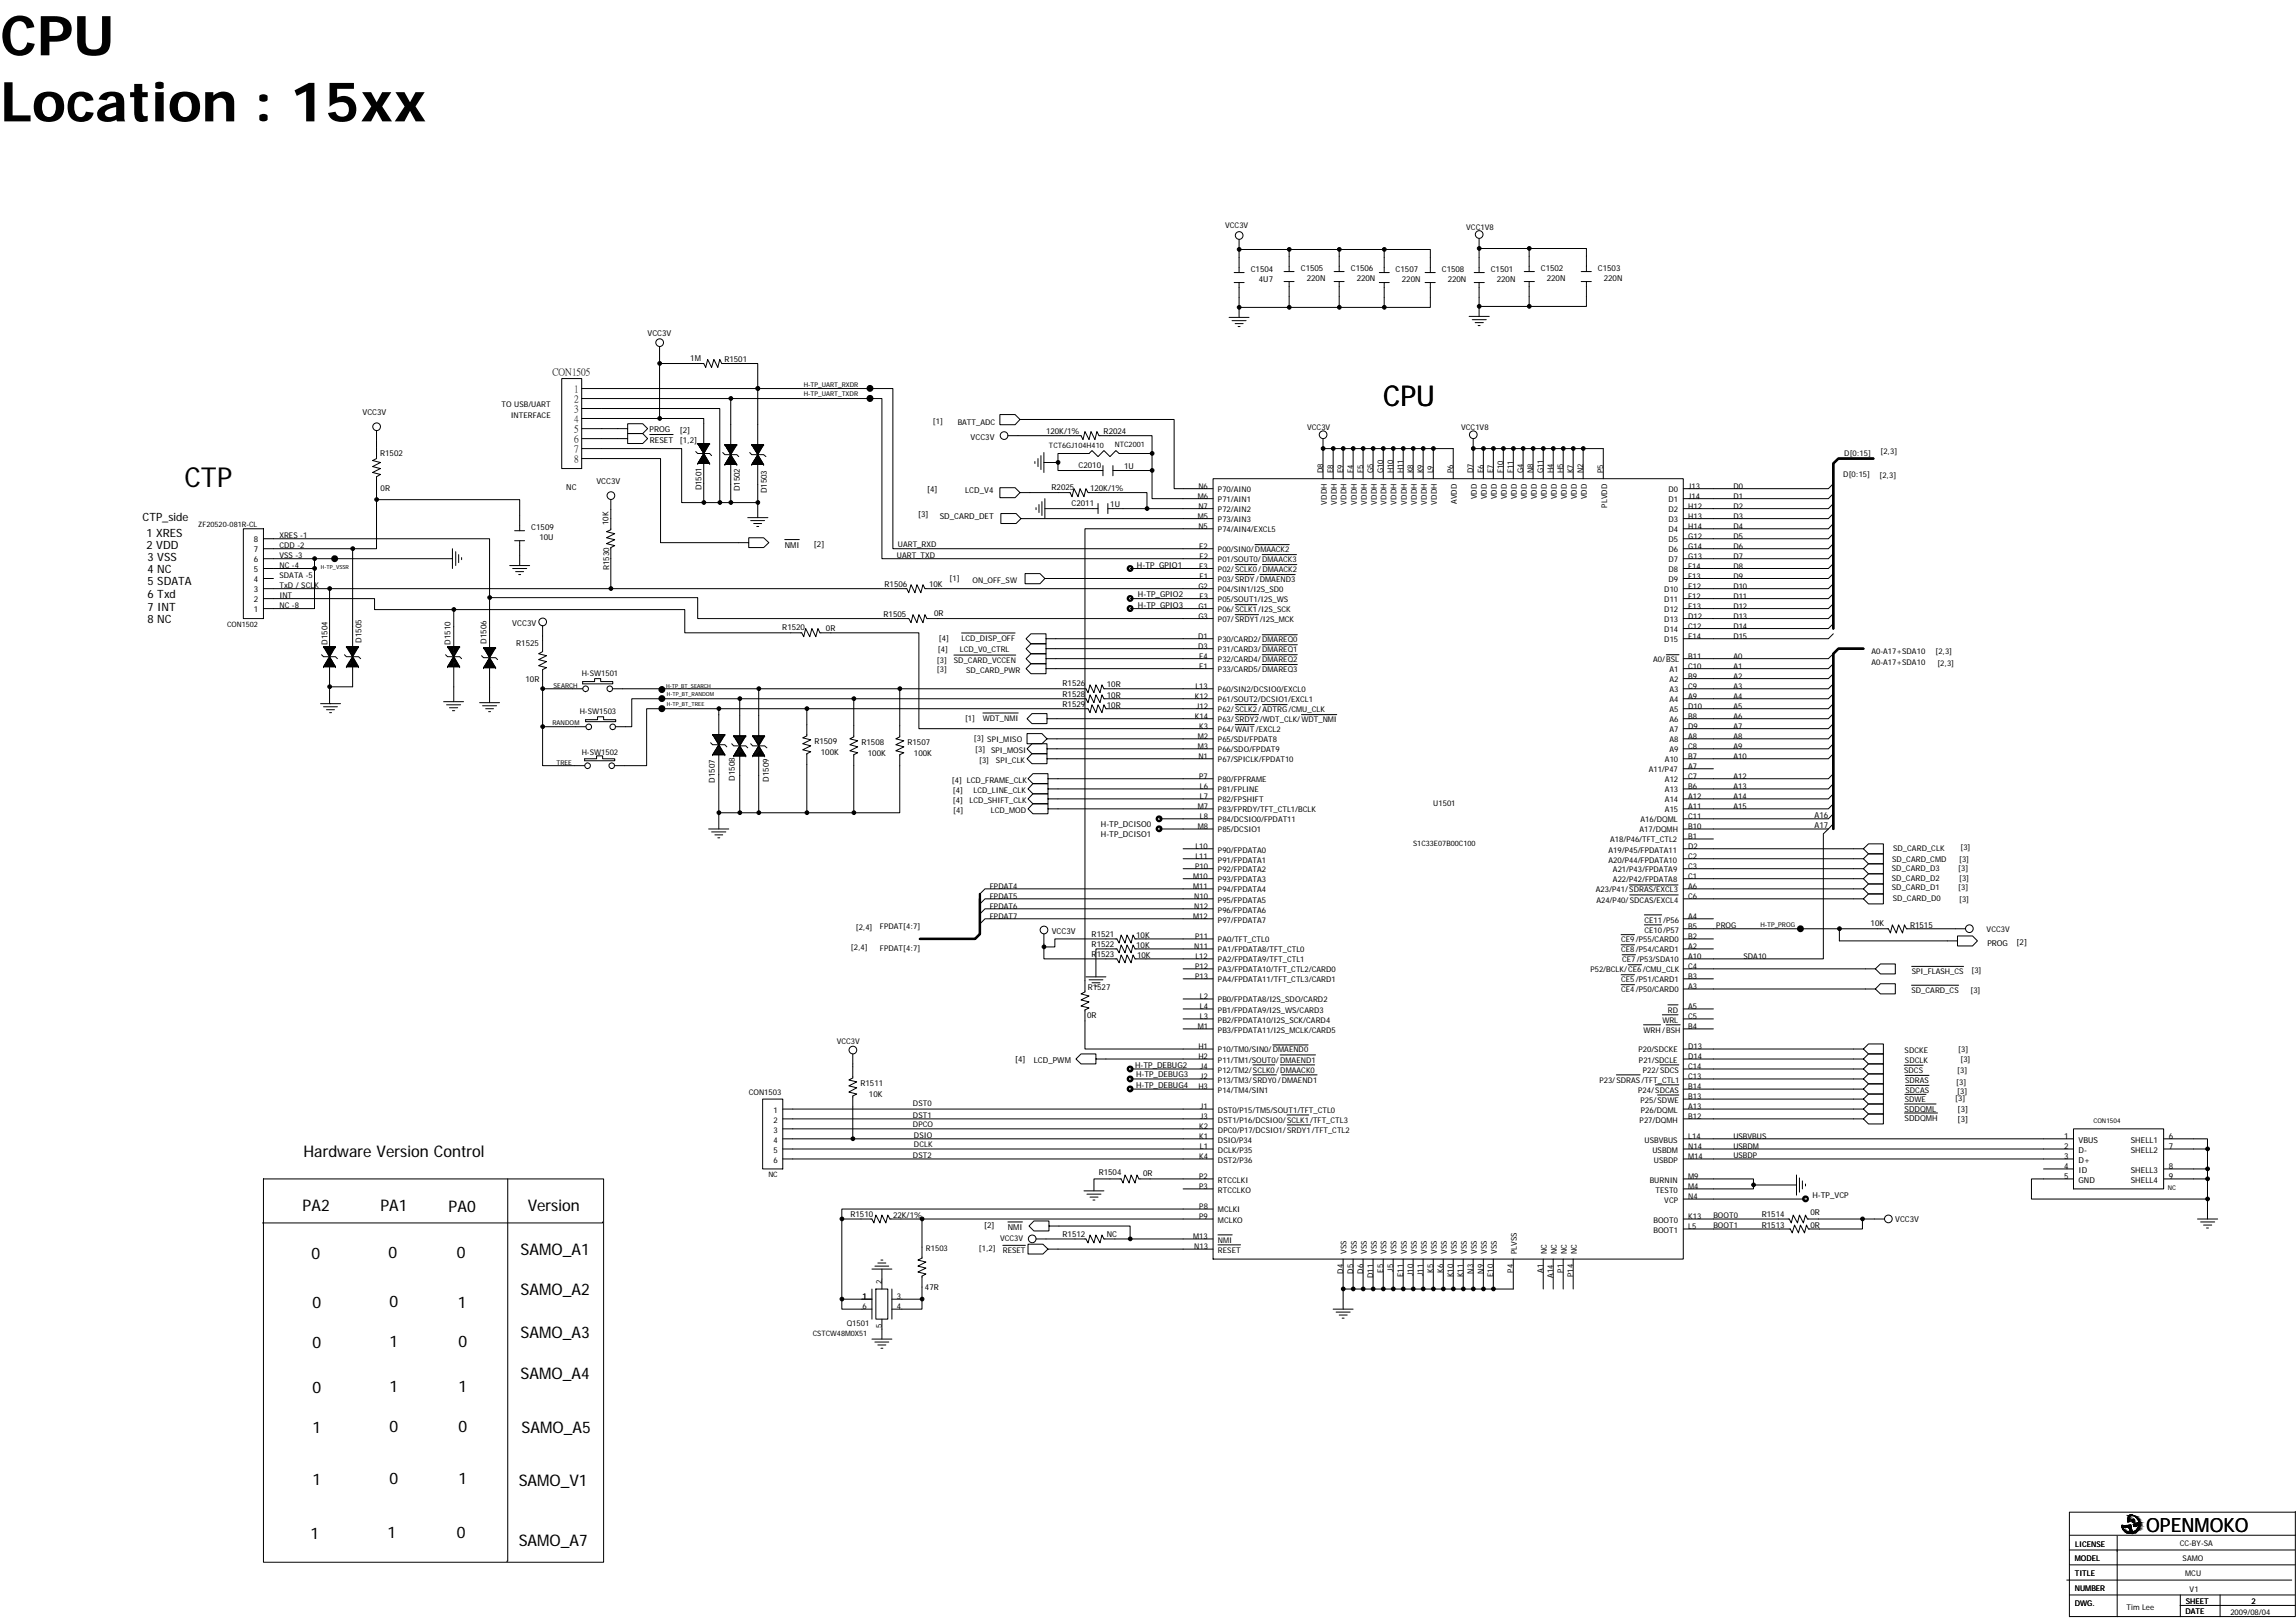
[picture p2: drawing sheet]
<svg xmlns="http://www.w3.org/2000/svg" width="297mm" height="210mm" viewBox="0 0 297 210" stroke-linecap="round" stroke-linejoin="round" font-family="sans-serif">
<defs><g id="words">
<g font-size="7.1">
<text x="0" y="7.2">CPU</text>
<text x="0" y="15.7">Location : 15xx</text>
</g>
<text font-size="3.7" x="179" y="52.5">CPU</text>
<text font-size="3.6" x="23.9" y="63">CTP</text>
<text font-size="2.5" x="277.7" y="198.3">OPENMOKO</text>
<g font-size="2.1">
<text x="39.3" y="149.7">Hardware Version Control</text>
<text x="39.1" y="156.7">PA2</text>
<text x="49.2" y="156.7">PA1</text>
<text x="58" y="156.8">PA0</text>
<text x="68.3" y="156.7">Version</text>
<text x="40.3" y="162.9">0</text>
<text x="50.3" y="162.8">0</text>
<text x="59.1" y="162.8">0</text>
<text x="67.4" y="162.4">SAMO_A1</text>
<text x="67.4" y="167.5">SAMO_A2</text>
<text x="40.4" y="169.2">0</text>
<text x="50.4" y="169.1">0</text>
<text x="59.2" y="169.2">1</text>
<text x="67.4" y="173.1">SAMO_A3</text>
<text x="40.4" y="174.4">0</text>
<text x="50.4" y="174.3">1</text>
<text x="59.3" y="174.3">0</text>
<text x="67.4" y="178.4">SAMO_A4</text>
<text x="40.4" y="185.4">1</text>
<text x="40.4" y="180.2">0</text>
<text x="50.4" y="185.3">0</text>
<text x="50.4" y="180.1">1</text>
<text x="59.3" y="185.3">0</text>
<text x="59.3" y="180.1">1</text>
<text x="67.5" y="185.4">SAMO_A5</text>
<text x="40.4" y="192.2">1</text>
<text x="50.4" y="192">0</text>
<text x="59.3" y="192">1</text>
<text x="67.1" y="192.3">SAMO_V1</text>
<text x="40.2" y="199.1">1</text>
<text x="50.1" y="199">1</text>
<text x="59.1" y="199">0</text>
<text x="67.1" y="200">SAMO_A7</text>
</g>
<g font-size="1.5">
<text x="18.4" y="67.4">CTP_side</text>
<text x="19" y="69.4">1 XRES</text>
<text x="19" y="71">2 VDD</text>
<text x="19.1" y="72.5">3 VSS</text>
<text x="19.1" y="74.1">4 NC</text>
<text x="19.1" y="75.6">5 SDATA</text>
<text x="19.1" y="77.3">6 Txd</text>
<text x="19.1" y="79">7 INT</text>
<text x="19.1" y="80.6">8 NC</text>
</g>
<g font-size="1.3">
<text x="71.5" y="48.5">CON1505</text>
<text x="74.3" y="50.8">1</text>
<text x="74.3" y="52">2</text>
<text x="74.3" y="53.3">3</text>
<text x="74.3" y="54.6">4</text>
<text x="74.3" y="55.9">5</text>
<text x="74.3" y="57.2">6</text>
<text x="74.3" y="58.5">7</text>
<text x="74.3" y="59.8">8</text>
</g>
<g font-size="1.1">
<text x="161.8" y="35.1">C1504</text>
<text x="168.3" y="35">C1505</text>
<text x="174.8" y="35">C1506</text>
<text x="180.6" y="35.1">C1507</text>
<text x="186.5" y="35.1">C1508</text>
<text x="192.9" y="35.1">C1501</text>
<text x="199.3" y="35">C1502</text>
<text x="206.7" y="35">C1503</text>
<text x="162.9" y="36.5">4U7</text>
<text x="169.1" y="36.3">220N</text>
<text x="175.5" y="36.3">220N</text>
<text x="181.4" y="36.5">220N</text>
<text x="187.3" y="36.5">220N</text>
<text x="193.6" y="36.5">220N</text>
<text x="200.1" y="36.3">220N</text>
<text x="207.5" y="36.3">220N</text>
<text x="83.8" y="43.4">VCC3V</text>
<text x="89.3" y="46.7">1M</text>
<text x="93.7" y="46.8">R1501</text>
<text x="46.9" y="53.6">VCC3V</text>
<text x="49.2" y="58.9">R1502</text>
<text x="84" y="55.8">PROG</text>
<text x="84.1" y="57.3">RESET</text>
<text x="87.9" y="57.3">[1,2]</text>
<text x="87.9" y="56">[2]</text>
<text x="125.6" y="56.9">VCC3V</text>
<text x="135.3" y="56.1">120K/1%</text>
<text x="142.8" y="56.2">R2024</text>
<text x="49.2" y="63.5">0R</text>
<text x="73.3" y="63.4">NC</text>
<text x="77.2" y="62.6">VCC3V</text>
<text x="90.8" y="63.5" transform="rotate(-90 90.8 63.5)">D1501</text>
<text x="95.7" y="63.6" transform="rotate(-90 95.7 63.6)">D1502</text>
<text x="99.2" y="63.8" transform="rotate(-90 99.2 63.8)">D1503</text>
<text x="119.9" y="63.6">[4]</text>
<text x="124.9" y="63.7">LCD_V4</text>
<text x="136" y="63.4">R2025</text>
<text x="138.6" y="65.4">C2011</text>
<text x="139.5" y="60.6">C2010</text>
<text x="141" y="63.5">120K/1%</text>
<text x="143.6" y="65.6">1U</text>
<text x="145.4" y="60.6">1U</text>
<text x="32.9" y="71.5">7</text>
<text x="32.9" y="70.1">8</text>
<text x="68.7" y="68.5">C1509</text>
<text x="69.8" y="69.9">10U</text>
<text x="78.7" y="68" transform="rotate(-90 78.7 68)">10K</text>
<text x="101.5" y="70.8">NMI</text>
<text x="105.3" y="70.8">[2]</text>
<text x="118.8" y="66.9">[3]</text>
<text x="121.6" y="67.1">SD_CARD_DET</text>
<text x="32.9" y="77.9">2</text>
<text x="32.9" y="76.6">3</text>
<text x="32.9" y="75.3">4</text>
<text x="32.9" y="74">5</text>
<text x="32.9" y="72.7">6</text>
<text x="78.8" y="73.8" transform="rotate(-90 78.8 73.8)">R1530</text>
<text x="114.4" y="75.9">R1506</text>
<text x="120.2" y="75.9">10K</text>
<text x="147.1" y="73.4">H-TP_GPIO1</text>
<text x="147.2" y="77.2">H-TP_GPIO2</text>
<text x="32.9" y="79.2">1</text>
<text x="42.4" y="83.4" transform="rotate(-90 42.4 83.4)">D1504</text>
<text x="46.8" y="83.1" transform="rotate(-90 46.8 83.1)">D1505</text>
<text x="58.3" y="83.4" transform="rotate(-90 58.3 83.4)">D1510</text>
<text x="63" y="83.3" transform="rotate(-90 63 83.3)">D1506</text>
<text x="66.3" y="80.9">VCC3V</text>
<text x="66.8" y="83.5">R1525</text>
<text x="101.2" y="81.5">R1520</text>
<text x="106.9" y="81.6">0R</text>
<text x="114.3" y="79.8">R1505</text>
<text x="120.8" y="79.7">0R</text>
<text x="147.2" y="78.6">H-TP_GPIO3</text>
<text x="68" y="88.2">10R</text>
<text x="137.5" y="88.8">R1526</text>
<text x="143.2" y="88.9">10R</text>
<text x="137.5" y="90.2">R1528</text>
<text x="137.5" y="91.5">R1529</text>
<text x="143.2" y="90.3">10R</text>
<text x="143.2" y="91.6">10R</text>
<text x="92.5" y="101.2" transform="rotate(-90 92.5 101.2)">D1507</text>
<text x="95.1" y="101" transform="rotate(-90 95.1 101)">D1508</text>
<text x="99.5" y="101.1" transform="rotate(-90 99.5 101.1)">D1509</text>
<text x="105.4" y="96.2">R1509</text>
<text x="106.2" y="97.7">100K</text>
<text x="111.4" y="96.4">R1508</text>
<text x="112.3" y="97.8">100K</text>
<text x="117.4" y="96.4">R1507</text>
<text x="118.2" y="97.8">100K</text>
<text x="142.4" y="107">H-TP_DCISO0</text>
<text x="234.8" y="105.8">A16</text>
<text x="234.8" y="107.1">A17</text>
<text x="142.4" y="108.3">H-TP_DCISO1</text>
<text x="242" y="119.8">10K</text>
<text x="136.1" y="120.8">VCC3V</text>
<text x="141.2" y="121.3">R1521</text>
<text x="141.2" y="122.6">R1522</text>
<text x="141.2" y="123.8">R1523</text>
<text x="147" y="121.3">10K</text>
<text x="147" y="122.6">10K</text>
<text x="147.1" y="123.9">10K</text>
<text x="247.1" y="120">R1515</text>
<text x="257.1" y="122.4">PROG</text>
<text x="260.9" y="122.3">[2]</text>
<text x="140.6" y="131.7">0R</text>
<text x="140.7" y="128.1">R1527</text>
<text x="131.3" y="137.4">[4]</text>
<text x="133.8" y="137.5">LCD_PWM</text>
<text x="111.3" y="140.5">R1511</text>
<text x="112.4" y="142">10K</text>
<text x="146.8" y="138.2">H-TP_DEBUG2</text>
<text x="147" y="140.7">H-TP_DEBUG4</text>
<text x="147" y="139.3">H-TP_DEBUG3</text>
<text x="246.4" y="143.9">SDDQML</text>
<text x="253.3" y="143.9">[3]</text>
<text x="246.4" y="145">SDDQMH</text>
<text x="253.3" y="145.1">[3]</text>
<text x="267" y="147.3">1</text>
<text x="267" y="148.7">2</text>
<text x="267" y="149.9">3</text>
<text x="268.9" y="147.8">VBUS</text>
<text x="268.9" y="149.1">D-</text>
<text x="275.7" y="147.8">SHELL1</text>
<text x="275.7" y="149.1">SHELL2</text>
<text x="280.6" y="147.3">6</text>
<text x="280.6" y="148.7">7</text>
<text x="142.1" y="152.1">R1504</text>
<text x="147.9" y="152.1">0R</text>
<text x="234.5" y="155">H-TP_VCP</text>
<text x="267" y="151.2">4</text>
<text x="267" y="152.5">5</text>
<text x="268.9" y="150.4">D+</text>
<text x="268.9" y="151.7">ID</text>
<text x="268.9" y="153">GND</text>
<text x="275.7" y="151.7">SHELL3</text>
<text x="275.7" y="153">SHELL4</text>
<text x="280.6" y="151.2">8</text>
<text x="280.6" y="152.5">9</text>
<text x="110" y="157.5">R1510</text>
<text x="115.5" y="157.6">22K/1%</text>
<text x="127.3" y="158.9">[2]</text>
<text x="130.4" y="159.1">NMI</text>
<text x="137.5" y="160">R1512</text>
<text x="143.2" y="160">NC</text>
<text x="227.9" y="157.5">R1514</text>
<text x="227.9" y="158.9">R1513</text>
<text x="234.2" y="157.2">0R</text>
<text x="234.2" y="158.8">0R</text>
<text x="245.2" y="158.1">VCC3V</text>
<text x="119.7" y="166.8">47R</text>
</g>
<g font-size="1">
<text x="158.5" y="29.4">VCC3V</text>
<text x="189.7" y="29.7">VCC1V8</text>
<text x="64.9" y="52.6">TO USB/UART</text>
<text x="66.1" y="54">INTERFACE</text>
<text x="120.7" y="54.8">[1]</text>
<text x="123.9" y="54.9">BATT_ADC</text>
<text x="135.7" y="58">TCT6GJ104H410</text>
<text x="144.2" y="57.9">NTC2001</text>
<text x="169.1" y="55.6">VCC3V</text>
<text x="189" y="55.6">VCC1V8</text>
<text x="238.6" y="58.9">D[0:15]</text>
<text x="243.3" y="58.7">[2,3]</text>
<text x="154.9" y="64.5">M6</text>
<text x="155" y="63.2">N6</text>
<text x="155" y="65.8">N7</text>
<text x="157.6" y="63.7">P70/AIN0</text>
<text x="157.6" y="65">P71/AIN1</text>
<text x="171.2" y="61.3" transform="rotate(-90 171.2 61.3)">D8</text>
<text x="171.6" y="65.3" transform="rotate(-90 171.6 65.3)">VDDH</text>
<text x="172.5" y="61.3" transform="rotate(-90 172.5 61.3)">E8</text>
<text x="172.9" y="65.3" transform="rotate(-90 172.9 65.3)">VDDH</text>
<text x="173.8" y="61.3" transform="rotate(-90 173.8 61.3)">E9</text>
<text x="174.2" y="65.3" transform="rotate(-90 174.2 65.3)">VDDH</text>
<text x="175.1" y="61.3" transform="rotate(-90 175.1 61.3)">F4</text>
<text x="175.5" y="65.3" transform="rotate(-90 175.5 65.3)">VDDH</text>
<text x="176.3" y="61.3" transform="rotate(-90 176.3 61.3)">F5</text>
<text x="176.8" y="65.3" transform="rotate(-90 176.8 65.3)">VDDH</text>
<text x="177.6" y="61.3" transform="rotate(-90 177.6 61.3)">G5</text>
<text x="178.1" y="65.3" transform="rotate(-90 178.1 65.3)">VDDH</text>
<text x="178.9" y="61.3" transform="rotate(-90 178.9 61.3)">G10</text>
<text x="179.4" y="65.3" transform="rotate(-90 179.4 65.3)">VDDH</text>
<text x="180.2" y="61.3" transform="rotate(-90 180.2 61.3)">H10</text>
<text x="180.7" y="65.3" transform="rotate(-90 180.7 65.3)">VDDH</text>
<text x="181.5" y="61.3" transform="rotate(-90 181.5 61.3)">H11</text>
<text x="182" y="65.3" transform="rotate(-90 182 65.3)">VDDH</text>
<text x="182.8" y="61.3" transform="rotate(-90 182.8 61.3)">K8</text>
<text x="183.3" y="65.3" transform="rotate(-90 183.3 65.3)">VDDH</text>
<text x="184.1" y="61.3" transform="rotate(-90 184.1 61.3)">K9</text>
<text x="184.6" y="65.3" transform="rotate(-90 184.6 65.3)">VDDH</text>
<text x="185.4" y="61.3" transform="rotate(-90 185.4 61.3)">L9</text>
<text x="185.9" y="65.3" transform="rotate(-90 185.9 65.3)">VDDH</text>
<text x="188" y="61.3" transform="rotate(-90 188 61.3)">P6</text>
<text x="188.5" y="65.2" transform="rotate(-90 188.5 65.2)">AVDD</text>
<text x="190.6" y="61.3" transform="rotate(-90 190.6 61.3)">D7</text>
<text x="191.1" y="64.6" transform="rotate(-90 191.1 64.6)">VDD</text>
<text x="191.9" y="61.3" transform="rotate(-90 191.9 61.3)">E6</text>
<text x="192.3" y="64.6" transform="rotate(-90 192.3 64.6)">VDD</text>
<text x="193.2" y="61.3" transform="rotate(-90 193.2 61.3)">E7</text>
<text x="193.6" y="64.6" transform="rotate(-90 193.6 64.6)">VDD</text>
<text x="194.5" y="61.3" transform="rotate(-90 194.5 61.3)">F10</text>
<text x="195" y="64.6" transform="rotate(-90 195 64.6)">VDD</text>
<text x="195.8" y="61.3" transform="rotate(-90 195.8 61.3)">F11</text>
<text x="196.2" y="64.6" transform="rotate(-90 196.2 64.6)">VDD</text>
<text x="197" y="61.3" transform="rotate(-90 197 61.3)">G4</text>
<text x="197.5" y="64.6" transform="rotate(-90 197.5 64.6)">VDD</text>
<text x="198.3" y="61.3" transform="rotate(-90 198.3 61.3)">N8</text>
<text x="198.8" y="64.6" transform="rotate(-90 198.8 64.6)">VDD</text>
<text x="199.7" y="61.3" transform="rotate(-90 199.7 61.3)">G11</text>
<text x="200.1" y="64.6" transform="rotate(-90 200.1 64.6)">VDD</text>
<text x="200.9" y="61.3" transform="rotate(-90 200.9 61.3)">H4</text>
<text x="201.4" y="64.6" transform="rotate(-90 201.4 64.6)">VDD</text>
<text x="202.2" y="61.3" transform="rotate(-90 202.2 61.3)">H5</text>
<text x="202.7" y="64.6" transform="rotate(-90 202.7 64.6)">VDD</text>
<text x="203.5" y="61.3" transform="rotate(-90 203.5 61.3)">K7</text>
<text x="204" y="64.6" transform="rotate(-90 204 64.6)">VDD</text>
<text x="204.8" y="61.3" transform="rotate(-90 204.8 61.3)">N2</text>
<text x="205.3" y="64.6" transform="rotate(-90 205.3 64.6)">VDD</text>
<text x="207.4" y="61.3" transform="rotate(-90 207.4 61.3)">P5</text>
<text x="207.9" y="65.7" transform="rotate(-90 207.9 65.7)">PLVDD</text>
<text x="215.8" y="63.7">D0</text>
<text x="215.8" y="65">D1</text>
<text x="218.4" y="63.2">J13</text>
<text x="218.4" y="64.5">J14</text>
<text x="218.4" y="65.8">H12</text>
<text x="224.2" y="63.2">D0</text>
<text x="224.2" y="65.8">D2</text>
<text x="224.2" y="64.5">D1</text>
<text x="238.5" y="61.7">D[0:15]</text>
<text x="243.1" y="61.8">[2,3]</text>
<text x="25.6" y="68.2">ZF20520-081R-CL</text>
<text x="36.2" y="69.6">XRES -1</text>
<text x="36.2" y="70.8">CDD -2</text>
<text x="116.1" y="70.7">UART_RXD</text>
<text x="154.9" y="67.1">M5</text>
<text x="155" y="68.4">N5</text>
<text x="155.1" y="71">E2</text>
<text x="157.6" y="66.3">P72/AIN2</text>
<text x="157.6" y="67.6">P73/AIN3</text>
<text x="157.6" y="68.9">P74/AIN4/EXCL5</text>
<text x="157.6" y="71.5">P00/SIN0/DMAACK2</text>
<text x="215.8" y="66.3">D2</text>
<text x="215.8" y="67.6">D3</text>
<text x="215.8" y="68.9">D4</text>
<text x="215.8" y="70.1">D5</text>
<text x="215.8" y="71.5">D6</text>
<text x="218.4" y="67.1">H13</text>
<text x="218.4" y="68.4">H14</text>
<text x="218.4" y="69.7">G12</text>
<text x="218.4" y="71">G14</text>
<text x="224.2" y="67.1">D3</text>
<text x="224.2" y="71">D6</text>
<text x="224.2" y="69.7">D5</text>
<text x="224.2" y="68.4">D4</text>
<text x="36.2" y="72.1">VSS -3</text>
<text x="36.2" y="73.4">NC -4</text>
<text x="36.2" y="74.8">SDATA -5</text>
<text x="36.2" y="76">TxD / SCLK</text>
<text x="36.2" y="77.3">INT</text>
<text x="116" y="72.1">UART_TXD</text>
<text x="122.9" y="75.2">[1]</text>
<text x="125.8" y="75.4">ON_OFF_SW</text>
<text x="155" y="76.2">G2</text>
<text x="155.1" y="73.6">E3</text>
<text x="155.2" y="72.3">F2</text>
<text x="155.2" y="74.8">F1</text>
<text x="155.2" y="77.4">F3</text>
<text x="157.6" y="74">P02/SCLK0/DMAACK2</text>
<text x="157.6" y="72.7">P01/SOUT0/DMAACK3</text>
<text x="157.6" y="75.3">P03/SRDY/DMAEND3</text>
<text x="157.6" y="76.6">P04/SIN1/I2S_SD0</text>
<text x="157.6" y="77.9">P05/SOUT1/I2S_WS</text>
<text x="215.3" y="76.6">D10</text>
<text x="215.3" y="77.9">D11</text>
<text x="215.8" y="72.7">D7</text>
<text x="215.8" y="74">D8</text>
<text x="215.8" y="75.3">D9</text>
<text x="218.4" y="72.3">G13</text>
<text x="218.4" y="73.6">F14</text>
<text x="218.4" y="74.8">F13</text>
<text x="218.4" y="76.2">E12</text>
<text x="218.4" y="77.4">F12</text>
<text x="224.2" y="72.3">D7</text>
<text x="224.2" y="76.2">D10</text>
<text x="224.2" y="73.6">D8</text>
<text x="224.2" y="74.8">D9</text>
<text x="224.2" y="77.4">D11</text>
<text x="29.4" y="81.2">CON1502</text>
<text x="36.2" y="78.6">NC -8</text>
<text x="121.5" y="82.9">[4]</text>
<text x="124.4" y="82.9">LCD_DISP_OFF</text>
<text x="155" y="82.6">D1</text>
<text x="155" y="83.9">D3</text>
<text x="155" y="80">G3</text>
<text x="155" y="78.7">G1</text>
<text x="157.6" y="80.5">P07/SRDY1/I2S_MCK</text>
<text x="157.6" y="83.1">P30/CARD2/DMAREQ0</text>
<text x="157.6" y="79.2">P06/SCLK1/I2S_SCK</text>
<text x="215.3" y="79.2">D12</text>
<text x="215.3" y="80.5">D13</text>
<text x="215.3" y="81.8">D14</text>
<text x="215.3" y="83.1">D15</text>
<text x="218.4" y="78.7">E13</text>
<text x="218.4" y="80">D12</text>
<text x="218.4" y="81.3">C12</text>
<text x="218.4" y="82.6">E14</text>
<text x="224.2" y="80">D13</text>
<text x="224.2" y="81.3">D14</text>
<text x="224.2" y="78.7">D12</text>
<text x="224.2" y="82.6">D15</text>
<text x="75.3" y="87.4">H-SW1501</text>
<text x="121.2" y="85.8">[3]</text>
<text x="121.2" y="86.9">[3]</text>
<text x="121.3" y="84.3">[4]</text>
<text x="123.4" y="85.7">SD_CARD_VCCEN</text>
<text x="124.2" y="84.3">LCD_V0_CTRL</text>
<text x="125" y="87">SD_CARD_PWR</text>
<text x="154.7" y="89.1">L13</text>
<text x="155.1" y="85.2">E4</text>
<text x="155.1" y="86.5">E1</text>
<text x="157.6" y="85.7">P32/CARD4/DMAREQ2</text>
<text x="157.6" y="87">P33/CARD5/DMAREQ3</text>
<text x="157.6" y="84.4">P31/CARD3/DMAREQ1</text>
<text x="157.6" y="89.6">P60/SIN2/DCSIO0/EXCL0</text>
<text x="213.9" y="85.7">A0/BSL</text>
<text x="216" y="87">A1</text>
<text x="216" y="88.3">A2</text>
<text x="216" y="89.6">A3</text>
<text x="218.4" y="85.2">B11</text>
<text x="218.4" y="86.5">C10</text>
<text x="218.4" y="87.8">B9</text>
<text x="218.4" y="89.1">C9</text>
<text x="224.2" y="86.5">A1</text>
<text x="224.2" y="85.2">A0</text>
<text x="224.2" y="87.8">A2</text>
<text x="224.2" y="89.1">A3</text>
<text x="242.1" y="86">A0-A17+SDA10</text>
<text x="242.1" y="84.6">A0-A17+SDA10</text>
<text x="250.4" y="84.6">[2,3]</text>
<text x="250.6" y="86.1">[2,3]</text>
<text x="75" y="92.3">H-SW1503</text>
<text x="124.8" y="93.3">[1]</text>
<text x="126" y="95.9">[3] SPI_MISO</text>
<text x="127.2" y="93.2">WDT_NMI</text>
<text x="154.6" y="93">K14</text>
<text x="154.6" y="90.4">K12</text>
<text x="154.8" y="91.7">J12</text>
<text x="154.9" y="95.6">M2</text>
<text x="155.1" y="94.3">K3</text>
<text x="157.6" y="93.5">P63/SRDY2/WDT_CLK/WDT_NMI</text>
<text x="157.6" y="94.7">P64/WAIT/EXCL2</text>
<text x="157.6" y="90.8">P61/SOUT2/DCSIO1/EXCL1</text>
<text x="157.6" y="92.2">P62/SCLK2/ADTRG/CMU_CLK</text>
<text x="216" y="90.8">A4</text>
<text x="216" y="92.2">A5</text>
<text x="216" y="93.5">A6</text>
<text x="216" y="94.7">A7</text>
<text x="218.4" y="90.4">A9</text>
<text x="218.4" y="91.7">D10</text>
<text x="218.4" y="93">B8</text>
<text x="218.4" y="94.3">D9</text>
<text x="218.4" y="95.6">A8</text>
<text x="224.2" y="94.3">A7</text>
<text x="224.2" y="95.6">A8</text>
<text x="224.2" y="91.7">A5</text>
<text x="224.2" y="90.4">A4</text>
<text x="224.2" y="93">A6</text>
<text x="75.3" y="97.6">H-SW1502</text>
<text x="123.2" y="101.3">[4] LCD_FRAME_CLK</text>
<text x="126.2" y="97.3">[3]</text>
<text x="126.7" y="98.7">[3]</text>
<text x="128.2" y="97.4">SPI_MOSI</text>
<text x="128.8" y="98.7">SPI_CLK</text>
<text x="154.9" y="96.9">M3</text>
<text x="155" y="98.2">N1</text>
<text x="155.1" y="100.8">P7</text>
<text x="157.6" y="96">P65/SDI/FPDAT8</text>
<text x="157.6" y="97.3">P66/SDO/FPDAT9</text>
<text x="157.6" y="98.6">P67/SPICLK/FPDAT10</text>
<text x="157.6" y="101.2">P80/FPFRAME</text>
<text x="213.3" y="99.9">A11/P47</text>
<text x="215.4" y="98.6">A10</text>
<text x="215.4" y="101.2">A12</text>
<text x="216" y="96">A8</text>
<text x="216" y="97.3">A9</text>
<text x="218.4" y="96.9">C8</text>
<text x="218.4" y="98.2">B7</text>
<text x="218.4" y="99.5">A7</text>
<text x="218.4" y="100.8">C7</text>
<text x="224.2" y="100.8">A12</text>
<text x="224.2" y="98.2">A10</text>
<text x="224.2" y="96.9">A9</text>
<text x="123.3" y="102.6">[4]</text>
<text x="123.3" y="103.9">[4]</text>
<text x="123.3" y="105.2">[4]</text>
<text x="125.4" y="103.9">LCD_SHIFT_CLK</text>
<text x="125.9" y="102.6">LCD_LINE_CLK</text>
<text x="128.2" y="105.2">LCD_MOD</text>
<text x="154.9" y="104.6">M7</text>
<text x="154.9" y="107.3">M8</text>
<text x="155.2" y="102.1">L6</text>
<text x="155.2" y="103.4">L7</text>
<text x="155.2" y="105.9">L8</text>
<text x="157.6" y="102.5">P81/FPLINE</text>
<text x="157.6" y="103.8">P82/FPSHIFT</text>
<text x="157.6" y="105.1">P83/FPRDY/TFT_CTL1/BCLK</text>
<text x="157.6" y="106.4">P84/DCSIO0/FPDAT11</text>
<text x="157.6" y="107.7">P85/DCSIO1</text>
<text x="185.4" y="104.2">U1501</text>
<text x="212.1" y="107.7">A17/DQMH</text>
<text x="212.2" y="106.4">A16/DQML</text>
<text x="215.4" y="102.5">A13</text>
<text x="215.4" y="103.8">A14</text>
<text x="215.4" y="105.1">A15</text>
<text x="218.4" y="102.1">B6</text>
<text x="218.4" y="103.4">A12</text>
<text x="218.4" y="104.6">A11</text>
<text x="218.4" y="105.9">C11</text>
<text x="218.4" y="107.3">B10</text>
<text x="224.2" y="104.6">A15</text>
<text x="224.2" y="103.4">A14</text>
<text x="224.2" y="102.1">A13</text>
<text x="154.4" y="113.7">M10</text>
<text x="154.6" y="112.4">P10</text>
<text x="154.7" y="109.8">L10</text>
<text x="154.7" y="111.1">L11</text>
<text x="157.6" y="110.3">P90/FPDATA0</text>
<text x="157.6" y="111.6">P91/FPDATA1</text>
<text x="157.6" y="112.9">P92/FPDATA2</text>
<text x="182.8" y="109.4">S1C33E07B00C100</text>
<text x="208.1" y="110.3">A19/P45/FPDATA11</text>
<text x="208.1" y="111.6">A20/P44/FPDATA10</text>
<text x="208.3" y="109">A18/P46/TFT_CTL2</text>
<text x="208.7" y="112.9">A21/P43/FPDATA9</text>
<text x="218.4" y="108.5">B1</text>
<text x="218.4" y="109.8">D2</text>
<text x="218.4" y="111.1">C2</text>
<text x="218.4" y="112.4">C3</text>
<text x="218.4" y="113.7">C1</text>
<text x="244.8" y="112.7">SD_CARD_D3</text>
<text x="244.8" y="114">SD_CARD_D2</text>
<text x="244.8" y="111.5">SD_CARD_CMD</text>
<text x="244.9" y="110.1">SD_CARD_CLK</text>
<text x="253.3" y="112.7">[3]</text>
<text x="253.5" y="111.5">[3]</text>
<text x="253.6" y="110">[3]</text>
<text x="128.1" y="116.3">FPDAT5</text>
<text x="128.1" y="117.6">FPDAT6</text>
<text x="128.1" y="115">FPDAT4</text>
<text x="128.1" y="118.9">FPDAT7</text>
<text x="154.4" y="115">M11</text>
<text x="154.4" y="118.9">M12</text>
<text x="154.5" y="117.6">N12</text>
<text x="154.5" y="116.3">N10</text>
<text x="157.6" y="114.2">P93/FPDATA3</text>
<text x="157.6" y="118.1">P96/FPDATA6</text>
<text x="157.6" y="115.5">P94/FPDATA4</text>
<text x="157.6" y="119.4">P97/FPDATA7</text>
<text x="157.6" y="116.8">P95/FPDATA5</text>
<text x="206.5" y="115.5">A23/P41/SDRAS/EXCL3</text>
<text x="206.5" y="116.8">A24/P40/SDCAS/EXCL4</text>
<text x="208.7" y="114.2">A22/P42/FPDATA8</text>
<text x="212.7" y="119.4">CE11/P56</text>
<text x="218.4" y="115">A6</text>
<text x="218.4" y="116.3">C6</text>
<text x="218.4" y="118.9">A4</text>
<text x="244.8" y="115.1">SD_CARD_D1</text>
<text x="244.9" y="116.5">SD_CARD_D0</text>
<text x="253.3" y="115.1">[3]</text>
<text x="253.5" y="114">[3]</text>
<text x="253.5" y="116.7">[3]</text>
<text x="110.1" y="122.9">[2,4]</text>
<text x="110.7" y="120.3">[2,4]</text>
<text x="113.8" y="123">FPDAT[4:7]</text>
<text x="113.8" y="120.2">FPDAT[4:7]</text>
<text x="154.5" y="122.8">N11</text>
<text x="154.6" y="121.5">P11</text>
<text x="154.6" y="125.3">P12</text>
<text x="154.7" y="124.1">L12</text>
<text x="157.6" y="121.9">PA0/TFT_CTL0</text>
<text x="157.6" y="123.2">PA1/FPDATA8/TFT_CTL0</text>
<text x="157.6" y="124.5">PA2/FPDATA9/TFT_CTL1</text>
<text x="157.6" y="125.8">PA3/FPDATA10/TFT_CTL2/CARD0</text>
<text x="205.7" y="125.8">P52/BCLK/CE6/CMU_CLK</text>
<text x="209.7" y="121.9">CE9/P55/CARD0</text>
<text x="209.7" y="123.2">CE8/P54/CARD1</text>
<text x="209.9" y="124.5">CE7/P53/SDA10</text>
<text x="212.7" y="120.6">CE10/P57</text>
<text x="218.4" y="120.2">B5</text>
<text x="218.4" y="121.5">B2</text>
<text x="218.4" y="122.8">A2</text>
<text x="218.4" y="124.1">A10</text>
<text x="218.4" y="125.3">C4</text>
<text x="222" y="120">PROG</text>
<text x="225.6" y="124.1">SDA10</text>
<text x="255" y="125.9">[3]</text>
<text x="257" y="120.6">VCC3V</text>
<text x="154.6" y="126.6">P13</text>
<text x="155.2" y="129.2">L2</text>
<text x="155.2" y="130.5">L4</text>
<text x="155.2" y="131.8">L3</text>
<text x="157.6" y="127.1">PA4/FPDATA11/TFT_CTL3/CARD1</text>
<text x="157.6" y="129.7">PB0/FPDATA8/I2S_SDO/CARD2</text>
<text x="157.6" y="131">PB1/FPDATA9/I2S_WS/CARD3</text>
<text x="209.7" y="128.4">CE4/P50/CARD0</text>
<text x="209.7" y="127.1">CE5/P51/CARD1</text>
<text x="215.8" y="131">RD</text>
<text x="218.4" y="131.8">C5</text>
<text x="218.4" y="130.5">A5</text>
<text x="218.4" y="128">A3</text>
<text x="218.4" y="126.6">B3</text>
<text x="247.3" y="128.5">SD_CARD_CS</text>
<text x="247.3" y="126">SPI_FLASH_CS</text>
<text x="254.9" y="128.5">[3]</text>
<text x="108.3" y="135.1">VCC3V</text>
<text x="154.9" y="133.1">M1</text>
<text x="155" y="135.7">H1</text>
<text x="155" y="137">H2</text>
<text x="157.6" y="132.3">PB2/FPDATA10/I2S_SCK/CARD4</text>
<text x="157.6" y="133.6">PB3/FPDATA11/I2S_MCLK/CARD5</text>
<text x="157.6" y="136.2">P10/TM0/SIN0/DMAEND0</text>
<text x="157.6" y="137.5">P11/TM1/SOUT0/DMAEND1</text>
<text x="212" y="136.2">P20/SDCKE</text>
<text x="212" y="137.5">P21/SDCLE</text>
<text x="212.6" y="133.6">WRH/BSH</text>
<text x="215.1" y="132.3">WRL</text>
<text x="218.4" y="133.1">B4</text>
<text x="218.4" y="135.7">D13</text>
<text x="218.4" y="137">D14</text>
<text x="246.4" y="136.2">SDCKE</text>
<text x="246.5" y="137.5">SDCLK</text>
<text x="253.3" y="136.1">[3]</text>
<text x="253.6" y="137.4">[3]</text>
<text x="96.9" y="141.7">CON1503</text>
<text x="100.1" y="144">1</text>
<text x="118.1" y="143.1">DST0</text>
<text x="155" y="140.9">H3</text>
<text x="155.3" y="138.3">J4</text>
<text x="155.3" y="139.6">J2</text>
<text x="155.3" y="143.5">J1</text>
<text x="157.6" y="138.8">P12/TM2/SCLK0/DMAACK0</text>
<text x="157.6" y="140.1">P13/TM3/SRDY0/DMAEND1</text>
<text x="157.6" y="141.4">P14/TM4/SIN1</text>
<text x="157.6" y="144">DST0/P15/TM5/SOUT1/TFT_CTL0</text>
<text x="206.9" y="140.1">P23/SDRAS/TFT_CTL1</text>
<text x="211.9" y="141.4">P24/SDCAS</text>
<text x="212.2" y="142.6">P25/SDWE</text>
<text x="212.3" y="144">P26/DQML</text>
<text x="212.5" y="138.8">P22/SDCS</text>
<text x="218.4" y="138.3">C14</text>
<text x="218.4" y="139.6">C13</text>
<text x="218.4" y="142.2">B13</text>
<text x="218.4" y="143.5">A13</text>
<text x="218.4" y="140.9">B14</text>
<text x="246.3" y="138.8">SDCS</text>
<text x="246.4" y="142.6">SDWE</text>
<text x="246.5" y="140.1">SDRAS</text>
<text x="246.5" y="141.4">SDCAS</text>
<text x="252.9" y="142.5">[3]</text>
<text x="253.1" y="140.4">[3]</text>
<text x="253.2" y="138.8">[3]</text>
<text x="253.2" y="141.6">[3]</text>
<text x="100.1" y="145.2">2</text>
<text x="100.1" y="146.5">3</text>
<text x="100.1" y="147.8">4</text>
<text x="100.1" y="149.1">5</text>
<text x="118.1" y="145.8">DPCO</text>
<text x="118.1" y="144.6">DST1</text>
<text x="118.1" y="149.8">DST2</text>
<text x="118.2" y="147.2">DSIO</text>
<text x="118.2" y="148.4">DCLK</text>
<text x="155.1" y="146">K2</text>
<text x="155.1" y="147.3">K1</text>
<text x="155.1" y="149.9">K4</text>
<text x="155.2" y="148.7">L1</text>
<text x="155.3" y="144.8">J3</text>
<text x="157.6" y="146.5">DPC0/P17/DCSIO1/SRDY1/TFT_CTL2</text>
<text x="157.6" y="147.8">DSIO/P34</text>
<text x="157.6" y="149.1">DCLK/P35</text>
<text x="157.6" y="145.2">DST1/P16/DCSIO0/SCLK1/TFT_CTL3</text>
<text x="212.1" y="145.2">P27/DQMH</text>
<text x="212.8" y="147.8">USBVBUS</text>
<text x="213.8" y="149.1">USBDM</text>
<text x="218.4" y="144.8">B12</text>
<text x="218.4" y="147.3">L14</text>
<text x="218.4" y="148.7">N14</text>
<text x="218.4" y="149.9">M14</text>
<text x="224.2" y="149.8">USBDP</text>
<text x="224.2" y="147.3">USBVBUS</text>
<text x="224.2" y="148.7">USBDM</text>
<text x="99.4" y="152.3">NC</text>
<text x="100.1" y="150.4">6</text>
<text x="155.1" y="152.5">P2</text>
<text x="155.1" y="153.8">P3</text>
<text x="157.6" y="150.4">DST2/P36</text>
<text x="157.6" y="153">RTCCLKI</text>
<text x="157.6" y="154.3">RTCCLKO</text>
<text x="213.4" y="153">BURNIN</text>
<text x="214" y="150.4">USBDP</text>
<text x="214.2" y="154.3">TEST0</text>
<text x="215.3" y="155.6">VCP</text>
<text x="218.4" y="152.5">M9</text>
<text x="218.4" y="153.8">M4</text>
<text x="218.4" y="155.1">N4</text>
<text x="119.8" y="161.9">R1503</text>
<text x="126.6" y="161.9">[1,2]</text>
<text x="129.4" y="160.6">VCC3V</text>
<text x="154.4" y="160.3">M13</text>
<text x="154.5" y="161.6">N13</text>
<text x="155.1" y="157.7">P9</text>
<text x="155.2" y="156.4">P8</text>
<text x="157.6" y="160.8">NMI</text>
<text x="157.6" y="156.9">MCLKI</text>
<text x="157.6" y="158.2">MCLKO</text>
<text x="213.9" y="158.2">BOOT0</text>
<text x="213.9" y="159.5">BOOT1</text>
<text x="218.4" y="157.7">K13</text>
<text x="218.4" y="159">L5</text>
<text x="221.7" y="157.6">BOOT0</text>
<text x="221.7" y="158.9">BOOT1</text>
<text x="114.1" y="166.1" transform="rotate(-90 114.1 166.1)">2</text>
<text x="129.7" y="162.1">RESET</text>
<text x="157.6" y="162.1">RESET</text>
<text x="173.8" y="164.8" transform="rotate(-90 173.8 164.8)">D4</text>
<text x="174.2" y="162.2" transform="rotate(-90 174.2 162.2)">VSS</text>
<text x="175.1" y="164.8" transform="rotate(-90 175.1 164.8)">D5</text>
<text x="175.5" y="162.2" transform="rotate(-90 175.5 162.2)">VSS</text>
<text x="176.3" y="164.8" transform="rotate(-90 176.3 164.8)">D6</text>
<text x="176.8" y="162.2" transform="rotate(-90 176.8 162.2)">VSS</text>
<text x="177.6" y="165.4" transform="rotate(-90 177.6 165.4)">D11</text>
<text x="178.1" y="162.2" transform="rotate(-90 178.1 162.2)">VSS</text>
<text x="179" y="164.7" transform="rotate(-90 179 164.7)">E5</text>
<text x="179.4" y="162.2" transform="rotate(-90 179.4 162.2)">VSS</text>
<text x="180.2" y="164.5" transform="rotate(-90 180.2 164.5)">J5</text>
<text x="180.7" y="162.2" transform="rotate(-90 180.7 162.2)">VSS</text>
<text x="181.5" y="165.2" transform="rotate(-90 181.5 165.2)">E11</text>
<text x="182" y="162.2" transform="rotate(-90 182 162.2)">VSS</text>
<text x="182.8" y="165.1" transform="rotate(-90 182.8 165.1)">J10</text>
<text x="183.3" y="162.2" transform="rotate(-90 183.3 162.2)">VSS</text>
<text x="184.1" y="165.1" transform="rotate(-90 184.1 165.1)">J11</text>
<text x="184.6" y="162.2" transform="rotate(-90 184.6 162.2)">VSS</text>
<text x="185.4" y="164.7" transform="rotate(-90 185.4 164.7)">K5</text>
<text x="185.9" y="162.2" transform="rotate(-90 185.9 162.2)">VSS</text>
<text x="186.7" y="164.7" transform="rotate(-90 186.7 164.7)">K6</text>
<text x="187.2" y="162.2" transform="rotate(-90 187.2 162.2)">VSS</text>
<text x="188" y="165.2" transform="rotate(-90 188 165.2)">K10</text>
<text x="188.5" y="162.2" transform="rotate(-90 188.5 162.2)">VSS</text>
<text x="189.3" y="165.2" transform="rotate(-90 189.3 165.2)">K11</text>
<text x="189.8" y="162.2" transform="rotate(-90 189.8 162.2)">VSS</text>
<text x="190.6" y="164.8" transform="rotate(-90 190.6 164.8)">N3</text>
<text x="191.1" y="162.2" transform="rotate(-90 191.1 162.2)">VSS</text>
<text x="191.9" y="164.8" transform="rotate(-90 191.9 164.8)">N9</text>
<text x="192.3" y="162.2" transform="rotate(-90 192.3 162.2)">VSS</text>
<text x="193.2" y="165.2" transform="rotate(-90 193.2 165.2)">E10</text>
<text x="193.6" y="162.2" transform="rotate(-90 193.6 162.2)">VSS</text>
<text x="195.8" y="164.7" transform="rotate(-90 195.8 164.7)">P4</text>
<text x="196.2" y="162.2" transform="rotate(-90 196.2 162.2)">PLVSS</text>
<text x="199.7" y="164.7" transform="rotate(-90 199.7 164.7)">A1</text>
<text x="200.1" y="162.2" transform="rotate(-90 200.1 162.2)">NC</text>
<text x="200.9" y="165.3" transform="rotate(-90 200.9 165.3)">A14</text>
<text x="201.4" y="162.2" transform="rotate(-90 201.4 162.2)">NC</text>
<text x="202.2" y="164.7" transform="rotate(-90 202.2 164.7)">P1</text>
<text x="202.7" y="162.2" transform="rotate(-90 202.7 162.2)">NC</text>
<text x="203.5" y="165.2" transform="rotate(-90 203.5 165.2)">P14</text>
<text x="204" y="162.2" transform="rotate(-90 204 162.2)">NC</text>
<text x="105.2" y="172.8">CSTCW48M0X51</text>
<text x="109.5" y="171.6">Q1501</text>
<text x="111.6" y="168.1">1</text>
<text x="111.6" y="169.4">6</text>
<text x="114.1" y="171.9" transform="rotate(-90 114.1 171.9)">5</text>
<text x="116" y="168.1">3</text>
<text x="116" y="169.4">4</text>
<text x="268.4" y="203.9">TITLE</text>
<text x="268.4" y="202">MODEL</text>
<text x="268.5" y="200.1">LICENSE</text>
<text x="282" y="200">CC-BY-SA</text>
<text x="282.4" y="202">SAMO</text>
<text x="282.7" y="203.8">MCU</text>
<text x="268.4" y="207.8">DWG.</text>
<text x="268.4" y="205.8">NUMBER</text>
<text x="275.1" y="208.3">Tim Lee</text>
<text x="282.7" y="208.8">DATE</text>
<text x="282.8" y="207.5">SHEET</text>
<text x="283.3" y="206">V1</text>
<text x="288.6" y="208.9">2009/08/04</text>
<text x="291.3" y="207.5">2</text>
</g>
<g font-size=".9">
<text x="104" y="50">H-TP_UART_RXDR</text>
<text x="104" y="51.2">H-TP_UART_TXDR</text>
<text x="71.6" y="89">SEARCH</text>
<text x="71.5" y="93.8">RANDOM</text>
<text x="72" y="98.9">TREE</text>
<text x="227.7" y="119.9">H-TP_PROG</text>
</g>
<g font-size=".8">
<text x="270.8" y="145.3">CON1504</text>
<text x="280.4" y="153.9">NC</text>
</g>
<g font-size=".7">
<text x="41.5" y="73.6">H-TP_VSSR</text>
<text x="86.2" y="89">H-TP_BT_SEARCH</text>
<text x="86.3" y="91.3">H-TP_BT_TREE</text>
<text x="86.3" y="90">H-TP_BT_RANDOM</text>
</g>
</g></defs>
<g fill="none" stroke="#000" stroke-width=".13">
<path d="M159.7 35.3h1.3M159.7 36.6h1.3M160.3 36.6v4.5M160.3 31v4.3M160.3 32.3h18.8M160.3 32.3h.1M166.1 35.1h1.3M166.1 36.4h1.3M166.8 36.4v3.4M166.8 32.3v2.8M172.6 35.1h1.3M172.6 36.4h1.3"/>
<path d="M173.3 36.4v3.4h5.8M173.3 39.8h-13M173.3 32.3v2.8M178.4 35.3h1.3M178.4 36.6h1.3M179.1 32.3h5.9v3M179.1 36.6v3.2h5.9v-3.2M179.1 32.3v3M184.4 35.3h1.3M184.4 36.6h1.3M190.7 35.3h1.3M190.7 36.6h1.3"/>
<path d="M191.4 32.2h.1M191.4 36.6v4.3M191.4 30.9v4.4M191.4 32.2h6.4M191.4 39.6h6.4M197.2 35.1h1.3M197.2 36.4h1.3M197.8 32.2h7.4v2.9M197.8 32.2v2.9M197.8 36.4v3.2h7.4v-3.2M204.6 35.1h1.3M204.6 36.4h1.3"/>
<path d="M48.7 55.7v3.6l-.5 .3 1 .2-1 .6 1 .2-1 .5 1 .3-.5 .3v2.9M72.7 49h2.6v11.6h-2.6zM75.3 59.3h10.2v10.9h11.4v-.6h1.9l.7 .6-.7 .6h-1.9v-.6M75.3 51.6h38.8v20.7h42.8M75.3 52.9h17.8v12.1h1.4M75.3 58h12.9v7h4.9M75.3 50.3h37.3M75.3 54.1h10M81.2 56.7v.7h1.9l.7-.7-.7-.6h-1.9v.6h-5.9M81.2 55.5v.6h1.9l.7-.6-.7-.7h-1.9v.7h-5.9M84.1 56.2h3M85.3 44.8v2.2h5.7l.3 .5 .3-1 .5 1 .3-1 .5 1 .2-1 .3 .5h4.6v18h-3.5v-13.4"/>
<path d="M85.3 54.1h5.7v10.9M85.3 47v7.1M90 58.4l.3 .3h1.5l.3 .2M90.3 57.4h1.5l-.8 1.3zM90.3 57.4h.1M90.3 57.4h1.5M90.3 60h.1M90.3 60h1.5l-.8-1.3-.7 1.3h1.5M90.3 57.5h1.4M90.3 59.8h1.4M90.4 57.4v.2M90.4 59.7v.3"/>
<path d="M90.4 57.7h1.3M90.4 59.7h1.3M90.5 57.8h1.1M90.5 59.6h1.1M90.5 57.4v.5M90.5 59.5v.5M90.6 57.9h.9M90.6 59.5h.9M90.6 57.4v.7M90.6 60v-.7h.8v.7M90.7 58.2h.7M90.7 59.2h.7"/>
<path d="M90.8 57.4v.9M90.8 59.1v.9M90.8 58.3h.5M90.8 59.1h.5M90.9 58.4h.3M90.9 58.9h.3M90.9 57.4v1.1M90.9 58.8v1.2M91 58.5h.1M91 58.8h.1M91 58.7h.1M91.2 57.4v1"/>
<path d="M91.2 58.9v1.1M91.3 57.4v.9M91.3 59.1v.9M91.4 57.4v.6h-.8M91.6 57.4v.4M91.6 59.6v.4M91.7 57.4v.2M91.7 59.8v.2M91.8 57.4h.1M91.8 60h.1M93.5 58.5l.3 .3h1.5l.3 .3M93.8 57.5h1.5l-.8 1.3z"/>
<path d="M93.8 57.5h.1M93.8 57.5h1.5M93.8 57.7h1.4M93.8 60h1.4M93.9 57.5v.3M93.9 59.9v.2M93.9 57.8h1.3M93.9 59.8h1.3M94 57.9h1.1M94 59.7h1.1M94 57.5v.5M94 59.6v.5"/>
<path d="M94.1 58h.9M94.1 59.6h.9M94.2 57.5v.7M94.2 58.3h.6M94.2 59.3h.6M94.3 57.5v.9M94.3 59.2v.9M94.3 58.4h.5M94.3 59.2h.5M94.4 58.5h.3M94.4 59.1h.3M94.4 57.5v1.2"/>
<path d="M94.4 59v1.1M94.5 58.7h.1M94.5 58.9h.1M94.5 58.8h.1M94.7 57.5v1.1M94.7 59.1v1M94.8 57.5v.9M94.8 59.3v.8M94.9 57.5v.7h-.7M95.1 57.5v.4M95.1 59.7v.4M95.2 57.5v.2"/>
<path d="M95.2 59.9v.2M95.3 57.5h.1M97 58.5l.2 .3h1.6l.3 .3M97.2 57.5h1.6l-.8 1.3zM97.2 57.5h.1M97.2 57.5h1.6M97.3 57.7h1.4M97.3 60h1.4M97.4 57.5v.3M97.4 59.9v.2M97.4 57.8h1.2M97.4 59.8h1.2"/>
<path d="M97.5 57.9h1.1M97.5 59.7h1.1M97.5 57.5v.5M97.5 59.6v.5M97.6 58h.9M97.6 59.6h.9M97.6 57.5v.7M97.7 58.3h.6M97.7 59.3h.6M97.8 57.5v.9M97.8 59.2v.9M97.8 58.4h.5"/>
<path d="M97.8 59.2h.5M97.9 58.5h.3M97.9 59.1h.3M97.9 57.5v1.2M97.9 59v1.1M98 58.7h.1M98 58.9h.1M98 58.8h.1M98.2 57.5v1.1M98.2 59.1v1M98.3 57.5v.9M98.3 59.3v.8"/>
<path d="M98.4 57.5v.7h-.8M98.5 57.5v.4M98.5 59.7v.4M98.7 57.5v.2M98.7 59.9v.2M98.8 57.5h.1M112.6 50.3h.1M112.6 50.3h2.9v20.7h41.4M130.4 56.4h9.5l.2 .5 .3-1.1 .5 1.1 .2-1.1 .6 1.1 .2-1.1 .3 .6h6.8v2.3M132 54.3l-.7 .6h-1.9v-1.3h1.9l.7 .7h19.9v8.9h5M133.9 59.7v.3M134.3 59.3v1.1"/>
<path d="M134.7 58.9v1.8M135.1 59.8h1.8M135.1 58.5v2.6M159 41.1h2.6M159.4 41.5h1.8M159.8 41.9h1M160.2 42.2h.2M171.2 56.7v5.2M171.2 58h.1M171.2 58h16.8v3.9M172.5 58v3.9M172.5 58h.1"/>
<path d="M173.8 58v3.9M173.8 58h.1M175.1 58v3.9M175.1 58h.1M176.3 58v3.9M176.3 58h.1M177.6 58v3.9M177.6 58h.1M178.9 58v3.9M179 58h.1M180.2 58v3.9M180.2 58h.1"/>
<path d="M181.5 58v3.9M181.5 58h.1M182.8 58v3.9M182.8 58h.1M184.1 58v3.9M184.1 58h.1M185.4 58v3.9M185.4 58h.1M190.1 40.9h2.6M190.5 41.4h1.8M190.6 56.7v5.2M190.6 58h.1"/>
<path d="M190.6 58h16.8v3.9M190.8 41.7h1.1M191.2 42.1h.3M191.9 58v3.9M191.9 58h.1M193.2 58v3.9M193.2 58h.1M194.5 58v3.9M194.5 58h.1M195.8 58v3.9M195.8 58h.1M197 58v3.9"/>
<path d="M197 58h.1M198.3 58v3.9M198.3 58h.1M199.7 58v3.9M199.7 58h.1M200.9 58v3.9M200.9 58h.1M202.2 58v3.9M202.2 58h.1M203.5 58v3.9M203.5 58h.1M204.8 58v3.9"/>
<path d="M204.8 58h.1M31.5 68.4h2.6v11.6h-2.6zM34.1 69.7h29.2v7.6h27v2.7h27.3l.3 .6 .2-1.1 .5 1.1 .3-1.1 .5 1.1 .3-1.1 .2 .5h37M34.1 77.4h14.4v1.5h10.2v11.9M34.1 71h11.5M34.1 72.3h6.6M34.1 73.6h6.6M34.1 74.8h1.3M34.1 76.2h44.9M40.7 73.6v5.1h-6.6M42.6 76.2v12.7M45.6 71v17.9h-3"/>
<path d="M48.7 64.6v6.4h-3.1M48.7 64.6h18.5v4.1M58.5 71v2.6M58.5 72.3h-17.8v1.3M58.7 78.9h29.9v3h15.1l.3 .5 .2-1.1 .6 1.1 .2-1.1 .5 1.1 .3-1.1 .3 .6h12.8v12.4h38M59 71.4v1.8M59.3 71.8v1M59.7 72.1v.3M63.3 77.3v13.6M65.9 73.2h2.6M66.3 73.6h1.8M66.6 68.7h1.3"/>
<path d="M66.6 70h1.3M66.7 74h1M67.1 74.3h.3M67.2 70v3.2M79 64.6v3.9l-.5 .3 1 .2-1 .6 1 .2-1 .5 1 .3-.5 .2v5.4h38.3l.3 .5 .3-1.1 .5 1.1 .2-1.1 .5 1.1 .3-1.1 .3 .6h37.2M93.8 60.1h.1M93.8 60.1h1.5l-.8-1.3-.7 1.3h1.5M94.2 60.1v-.6h.7v.6M95.3 60.1h.1M96.7 67h2.6M97.1 67.4h1.8M97.2 60.1h.1"/>
<path d="M97.2 60.1h1.6l-.8-1.3-.8 1.3h1.6M97.5 67.7h1M97.6 60.1v-.7l.8 .1v.6M97.9 68.1h.3M98 65v2M98.8 60.1h.1M101.5 69.8h1.9M132 63.7l-.7-.6h-1.9v1.3h1.9l.7-.7h6.4l.3 .6 .2-1.1 .6 1.1 .2-1.1 .5 1.1 .3-1.1 .3 .5h7.6v2.1M132.1 67.1l-.6-.7h-2v1.3h2l.6-.6h24.8M134 65.7v.2M134.4 65.3v1M134.8 64.9v1.8"/>
<path d="M135.2 65.8h6.9M135.2 64.5v2.6M135.2 74.8l-.7 .7h-1.9v-1.3h1.9l.7 .6h21.7M142.1 65.2v1.2M142.7 60.2v1.4M143.3 65.8h13.6M143.3 65.2v1.2M144 60.9h5v3.6h7.9M144 60.2v1.4M149 60.9v-2.2h-4.2l-.4-.4-.8 .8-.8-.8-.7 .8-.8-.8-.4 .4h-4v2.2h5.8M156.9 68.4h-16.5v59.9l-.5 .3 1 .3-1 .5 1 .2-1 .6 1 .2-.5 .3v5h16.5M156.9 73.6h-10.7"/>
<path d="M156.9 77.4h-10.7M156.9 78.7h-10.7M156.9 61.9h60.9v101h-60.9zM159.8 73h2.8M159.8 74.3h2.5M159.8 78.2h2.8M159.8 79.5h3M162.4 70.5h4.4M163 74.3h4.6M163.3 71.8h4.4M163.3 73h4.5M237.2 66.4l-.7 .7h-18.7"/>
<path d="M237.2 62.6l-.7 .6h-18.7M237.2 71.6l-.7 .7h-18.7M237.2 74.2l-.7 .6h-18.7M237.2 78.1l-.7 .6h-18.7M237.2 70.3l-.7 .7h-18.7M237.2 69l-.7 .7h-18.7M237.2 75.5l-.7 .7h-18.7M237.2 79.4l-.7 .6h-18.7M237.2 65.2l-.7 .6h-18.7M237.2 63.9l-.7 .6h-18.7M237.2 72.9l-.7 .7h-18.7M237.2 76.8l-.7 .6h-18.7"/>
<path d="M237.2 67.7l-.7 .7h-18.7M41.5 91h2.6M41.6 84.7l.3 .3h1.5l.3 .2M41.9 91.4h1.8M41.9 86.3h.1M41.9 86.3h1.5l-.8-1.3-.7 1.3h1.5M41.9 83.7h1.5l-.8 1.3zM41.9 83.7h.1M41.9 83.7h1.5M41.9 86.1h1.4M41.9 83.8h1.4M42 86v.3"/>
<path d="M42 83.7v.2M42 86h1.3M42 83.9h1.3M42.1 85.9h1.1M42.1 84.1h1.1M42.1 85.8v.5M42.1 83.7v.4M42.1 85.7h1M42.1 84.2h1M42.2 91.8h1.1M42.2 85.6h.8v.7M42.2 85.6v.7"/>
<path d="M42.2 83.7v.6M42.3 85.5h.7M42.3 84.5h.7M42.4 83.7v.9h.5M42.5 85.2h.3M42.5 84.7h.3M42.5 85.1v1.2M42.5 83.7v1.1M42.6 85.1h.1M42.6 84.8h.1M42.6 92.2h.3M42.6 85h.1"/>
<path d="M42.6 88.9v2.1h.2M42.8 85.2v1.1M42.8 83.7v1M42.9 85.3h-.5v1M42.9 85.4v.9M42.9 83.7v.8M43 83.7v.6h-.8M43.1 85.9v.4M43.1 83.7v.4M43.3 86.1v.2M43.3 83.7v.2M43.4 86.3h.1"/>
<path d="M43.4 83.7h.1M44.6 84.7l.2 .3h1.6l.3 .2M44.8 86.3h1.6l-.8-1.3-.8 1.3h1.6M44.8 83.7h.1M44.8 83.7h1.6M44.8 86.3h.1M44.8 83.7h1.6l-.8 1.3zM44.9 86.1h1.4M44.9 83.8h1.4M44.9 83.7v.2M44.9 86v.3M45 83.9h1.2"/>
<path d="M45 86h1.2M45 85.9h1.2M45 84.1h1.2M45.1 83.7v.4M45.1 85.8v.5M45.1 85.7h1M45.1 84.2h1M45.2 85.6h.8v.7M45.2 83.7v.6M45.2 85.6v.7M45.3 85.5h.6M45.3 84.5h.6"/>
<path d="M45.4 83.7v.9h.4M45.5 85.2h.3M45.5 84.7h.3M45.5 83.7v1.1M45.5 85.1v1.2M45.5 85.1h.2M45.5 84.8h.2M45.6 85h.1M45.7 83.7v1M45.7 85.2v1.1M45.8 85.3h-.4v1M45.9 83.7v.8"/>
<path d="M45.9 85.4v.9M46 83.7v.6h-.8M46.1 83.7v.4M46.1 85.9v.4M46.3 83.7v.2M46.3 86.1v.2M46.4 83.7h.1M46.4 86.3h.1M57.4 90.8h2.6M57.6 84.7l.3 .3h1.6l.2 .2M57.8 91.2h1.8M57.9 86.3h1.6l-.8-1.3-.8 1.3h1.6"/>
<path d="M57.9 83.7h.1M57.9 83.7h1.6M57.9 86.3h.1M57.9 83.7h1.6l-.8 1.3zM58 86.1h1.4M58 83.8h1.4M58 83.7v.2M58 86v.3M58.1 83.9h1.2M58.1 86h1.2M58.1 85.9h1.1M58.2 83.7v.4"/>
<path d="M58.2 85.8v.5M58.2 91.6h1M58.2 85.7h.9M58.2 84.2h.9M58.3 85.6h.8v.7M58.3 83.7v.6M58.3 85.6v.7M58.4 85.5h.6M58.4 84.5h.6M58.4 83.7v.9M58.4 85.3v1M58.4 85.3h.5"/>
<path d="M58.4 84.6h.5M58.5 85.2h.4M58.5 84.7h.4M58.5 83.7v1.1M58.5 85.1v1.2M58.5 91.9h.3M58.6 85.1h.2M58.6 84.8h.2M58.7 85h.1M58.8 83.7v1M58.8 85.2v1.1M59 83.7v.8"/>
<path d="M59 85.4v.9M59.1 83.7v.6h-.8M59.2 83.7v.4h-1.1M59.2 85.9v.4M59.3 83.7v.2M59.3 86.1v.2M59.5 83.7h.1M59.5 86.3h.1M62 90.9h2.6M62.3 84.8l.3 .3h1.5l.3 .2M62.4 91.3h1.8M62.6 86.4h1.5l-.8-1.3-.7 1.3h1.5"/>
<path d="M62.6 83.8h.1M62.6 83.8h1.5M62.6 86.4h.1M62.6 83.8h1.5l-.8 1.3zM62.6 83.9h1.4M62.6 86.3h1.4M62.7 83.8v.2M62.7 86.1v.3M62.7 86.1h1.3M62.7 84.1h1.3M62.8 86h1.1M62.8 84.2h1.1"/>
<path d="M62.8 91.7h1M62.8 83.8v.4M62.8 85.9v.5M62.9 85.9h.9M62.9 84.3h.9M63 83.8v.7M63 85.7h.7v.7M63 85.7v.7M63 85.6h.7M63 84.6h.7M63.1 83.8v.9M63.1 85.5v.9"/>
<path d="M63.1 84.7h.5M63.1 85.5h.5M63.2 85.3h.3M63.2 84.8h.3M63.2 92.1h.3M63.2 83.8v1.1M63.2 85.2v1.2M63.3 85.2h.1M63.3 85h.1M63.3 85.1h.1M63.5 83.8v1.1M63.5 85.3v1.1"/>
<path d="M63.6 83.8v.9M63.6 85.5v.9M63.7 83.8v.7h-.7M63.8 83.8v.4M63.8 86v.4M64 83.8v.2M64 86.2v.2M64.1 83.8h.1M64.1 86.4h.1M70.2 80.9v3.4l-.5 .3 1 .2-1 .5 1 .3-1 .5 1 .3-.5 .2v2.5M75.4 89.1h-5.2v4.9M75.4 88.2h1.5v-.4h.8v.4h1.6v.3h-3.9z"/>
<path d="M75.6 98.2h1.6v-.4h.8v.4h1.5v.2h-3.9zM75.8 94h-5.6v5.1h5.4M75.8 93.1h1.5v-.4h.8v.4h1.6v.3h-3.9zM79.3 89.1h37.1M85.5 91.5h.3v.3l-.2 .1-.1-.1-.1-.1zM85.5 90.2h.3v.3l-.2 .1-.1-.1-.1-.1zM85.6 89.1v.1M91.9 96.1l.3 .3h1.6l.2 .2M92.2 95h1.6l-.8 1.4zM92.2 95h.1M92.2 95h1.6M92.2 97.6h.1"/>
<path d="M92.2 97.6h1.6l-.8-1.2-.8 1.2h1.6M92.3 95.2h1.4M92.3 97.5h1.4M92.4 95v.3M92.4 97.4v.2M92.4 95.3h1.2M92.4 97.4h1.2M92.4 95.5h1.1M92.4 97.3h1.1M92.5 95v.5M92.5 97.2v.4M92.5 95.6h.9"/>
<path d="M92.5 97.1h.9M92.6 95v.7M92.6 97.6v-.6h.8v.6M92.7 95.8h.6M92.7 96.9h.6M92.7 95v1M92.7 96.8v.8M92.8 96h.4M92.8 96.8h.4M92.8 96.1h.3M92.8 96.6h.3M92.9 95v1.2"/>
<path d="M92.9 96.5v1.1M92.9 96.2h.2M92.9 96.5h.2M93 96.4h.1M93 91.7h11.4M93 91.7v15.6M93 91.7h-9.3v7.4h-4.2M93.1 95v1.1M93.1 96.6v1M93.2 95v.9M93.2 96.8v.8M93.4 95v.7h-.8"/>
<path d="M93.5 95v.5M93.5 97.2v.4M93.6 95v.3M93.6 97.4v.2M93.8 95h.1M93.8 97.6h.1M94.7 96.2l.2 .3h1.6l.2 .3M94.9 95.2h1.6l-.8 1.3zM94.9 95.2h.1M94.9 95.2h1.6M94.9 97.8h.1M94.9 97.8h1.6l-.8-1.3-.8 1.3h1.6"/>
<path d="M95 95.3h1.4M95 97.6h1.4M95.1 95.2v.2M95.1 97.5v.3M95.1 95.5h1.2M95.1 97.5h1.2M95.2 95.6h1M95.2 97.4h1M95.2 95.2v.5M95.2 97.3v.5M95.2 95.7h1M95.2 97.3h1"/>
<path d="M95.3 95.2v.7M95.3 97.8v-.7h.8v.7M95.4 96h.6M95.4 97h.6M95.4 95.2v.9M95.4 96.9v.9M95.5 96.1h.4M95.5 96.9h.4M95.6 96.2h.2M95.6 96.8h.2M95.6 95.2v1.1M95.6 96.6v1.2"/>
<path d="M95.6 96.4h.2M95.6 96.6h.2M95.7 96.5h.1M95.7 90.4v14.8h2.5M95.7 90.4h14.8M95.7 90.4h-14v3.6h-2M95.8 95.2v1M95.8 96.7v1.1M96 95.2v.8M96 96.9v.9M96.1 95.2v.6h-.8M96.2 95.2v.4"/>
<path d="M96.2 97.4v.4M96.4 95.2v.2M96.4 97.6v.2M96.5 95.2h.1M96.5 97.8h.1M97.1 96.2l.3 .3h1.5l.3 .3M97.4 95.2h1.5l-.7 1.3zM97.4 95.2h.1M97.4 95.2h1.5M97.4 97.8h.1M97.4 97.8h1.5l-.7-1.3-.8 1.3h1.5M97.5 95.3h1.4"/>
<path d="M97.5 97.6h1.4M97.5 95.2v.2M97.5 97.5v.3M97.5 95.5h1.3M97.5 97.5h1.3M97.6 95.6h1.1M97.6 97.4h1.1M97.6 95.2v.5M97.6 97.3v.5M97.7 95.7h.9M97.7 97.3h.9M97.8 95.2v.7"/>
<path d="M97.8 97.8v-.7h.7v.7M97.9 96h.6M97.9 97h.6M97.9 95.2v.9M97.9 96.9v.9M97.9 96.1h.5M97.9 96.9h.5M98 96.2h.3M98 96.8h.3M98 95.2v1.1M98 96.6v1.2M98.1 96.4h.1"/>
<path d="M98.1 96.6h.1M98.2 96.5h.1M98.2 89.1v16.1h18.2v-7.6l.5-.2-1-.3 1-.5-1-.2 1-.6-1-.2 .5-.3v-6.2h24.1l.3 .5 .2-1 .5 1 .3-1 .5 1 .3-1 .2 .5h14.1M98.3 95.2v1M98.3 96.7v1.1M98.4 95.2v.8M98.4 96.9v.9M98.5 95.2v.6h-.7M98.7 95.2v.4M98.7 97.4v.4M98.8 95.2v.2M98.8 97.6v.2"/>
<path d="M98.9 95.2h.1M98.9 97.8h.1M123.4 84.8h8M124.4 81.9h6.9M127.2 92.2h4.5M135.3 82.6v-.6h-1.9l-.7 .6 .7 .7h1.9v-.7h21.6M135.3 83.9v-.6h-1.9l-.7 .6 .7 .7h1.9v-.7h21.6M135.3 86.5v-.6h-1.9l-.7 .6 .7 .7h1.9v-.7h21.6M135.3 85.2v.7h-1.9l-.7-.7 .7-.6h1.9v.6h21.6M135.5 93v-.7h-2l-.6 .7 .6 .6h2v-.6h21.4M135.5 95.6l-.7 .6h-1.9v-1.3h1.9l.7 .7h21.4M135.5 96.9v-.7h-2l-.6 .7 .6 .6h2v-.6h21.4"/>
<path d="M135.5 98.2v-.7h-2l-.6 .7 .6 .6h2v-.6h21.4M156.9 91.7h-13.8l-.3-.5-.2 1-.5-1-.3 1-.5-1-.3 1-.2-.5h-36.4v3.5l-.5 .3 1 .2-1 .5 1 .3-1 .5 1 .3-.5 .2v7.7M156.9 90.4h-14.1l-.2-.5-.3 1-.5-1-.3 1-.5-1-.2 1-.3-.5h-30v4.9l-.6 .3 1.1 .2-1.1 .6 1.1 .2-1.1 .5 1.1 .3-.5 .2v7.6M159.8 91.2h2.8M159.8 92.5h3M159.8 93.7h2.5M163.3 82.1h4.5M163.3 83.4h4.5M163.3 84.7h4.5M163.3 86h4.5M163.3 91.2h3.2M168.4 92.5h4.5"/>
<path d="M215.6 84.7h1.6M217.8 99.5h3.9M237.2 85.9l-.7 .6h-18.7M237.2 93.6l-.7 .7h-18.7M237.2 94.9l-.7 .7h-18.7M237.2 91l-.7 .7h-18.7M237.2 82l-.7 .6h-18.7M237.2 84.6l-.7 .6h-18.7M237.2 80.7l-.7 .6h-18.7M237.2 89.8l-.7 .6h-18.7M237.2 87.2l-.7 .6h-18.7M237.2 92.3l-.7 .7h-18.7"/>
<path d="M237.2 97.5l-.7 .7h-18.7M237.2 88.5l-.7 .6h-18.7M237.2 96.2l-.7 .7h-18.7M91.7 107.3h2.6M92.1 107.6h1.8M92.5 108h1M92.9 108.4h.2M93 105.2h2.7M135.6 100.8v-.7h-2l-.6 .7 .6 .6h2v-.6h21.3M135.6 102.1v-.7h-2l-.6 .7 .6 .6h2v-.6h21.3M135.6 103.4v-.7h-2l-.6 .7 .6 .6h2v-.6h21.3M135.6 104.6v-.6h-2l-.6 .6 .6 .7h2v-.7h21.3"/>
<path d="M149.8 105.8h.3v.3l-.1 .1-.2-.1-.1-.2zM149.8 107.1h.3v.3h-.1h-.2l-.1-.2zM149.9 105.9h7M149.9 107.3h7M153.1 109.8h3.8M153.1 111.1h3.8M153.1 112.4h3.8M153.1 113.7h3.8M156.9 116.3h-29.5l-.6 .6M156.9 117.6h-29.5l-.6 .6M156.9 115h-29.5l-.6 .7M156.9 118.9h-29.5l-.6 .6"/>
<path d="M210.8 114.5h6.3M210.8 115.8h6.3M212.7 118.4h2.3M212.7 119.7h2.3M217.8 118.9h3.9M217.8 108.5h3.9M236.5 107.3l-.6 .6v16.2h-18.1M237.2 100.1l-.7 .7h-18.7M237.2 102.7l-.7 .7h-18.7M237.2 104l-.7 .6h-18.7M237.2 105.3l-.7 .6h-18.7M237.2 106.6l-.7 .7h-18.7"/>
<path d="M237.2 101.4l-.7 .7h-18.7M241.1 109.8l.6-.6h2v1.3h-2l-.6-.7h-23.3M241.1 111.1l.6-.6h2v1.3h-2l-.6-.7h-23.3M241.1 112.4l.6-.6h2v1.3h-2l-.6-.7h-23.3M241.1 113.7l.6-.6h2v1.3h-2l-.6-.7h-23.3M241.1 115l.6-.6h2v1.3h-2l-.6-.7h-23.3M241.1 116.3l.6-.6h2v1.2h-2l-.6-.6h-23.3M110.3 136.4v3.1l-.5 .2 1 .3-1 .5 1 .2-1 .6 1 .2-.5 .3v5.5M135.1 120.8v1.7M140.5 126.4h2.6M140.9 126.8h1.8M141.3 127.1h1"/>
<path d="M141.7 127.6h.2M141.8 137v.6h-1.9l-.7-.6 .7-.6h1.9v.6h15.1M146.1 139.4h.3v.3l-.2 .1-.1-.1-.1-.1zM146.2 139.6h10.7M146.2 138.3h10.7M153.1 125.3h3.8M153.1 126.6h3.8M153.1 129.2h3.8M153.1 130.5h3.8M153.1 131.8h3.8M153.1 133.1h3.8M156.9 121.5h-10.1l-.2-.5-.3 1-.5-1-.3 1-.5-1-.2 1-.3-.5h-8v1h-1.4v1.6h9.4l.3 .5 .2-1.1 .5 1.1 .3-1.1 .5 1.1 .3-1.1 .2 .6h10.1"/>
<path d="M156.9 122.8h-10.1l-.2-.5-.3 1-.5-1-.3 1-.5-1-.2 1-.3-.5h-2.7v3.6M162.1 137.8h2.8M162.1 139.1h3M164.7 135.2h4.5M165.6 136.5h4.6M165.6 137.8h4.5M165.8 139.1h4.6M209.1 139.1h3.1M209.7 120.9h1.8M209.7 122.2h1.8M209.7 127.4h1.8M209.7 126.1h1.8"/>
<path d="M209.9 123.5h1.7M210.6 124.8h1.8M212.6 132.6h2.2M214.8 137.8h2.4M215.1 131.3h2M215.5 132.6h1.9M215.8 130h1.3M217.8 121.5h3.9M217.8 122.8h3.9M217.8 126.6h3.9M217.8 130.5h3.9M217.8 131.8h3.9"/>
<path d="M217.8 133.1h3.9M238 120.2v1.5h15.2v-.6h2l.6 .6-.6 .7h-2v-.7M241.1 135.7l.6-.6h2v1.3h-2l-.6-.7h-23.3M241.1 137l.6-.6h2v1.2h-2l-.6-.6h-23.3M241.1 138.3l.6-.7h2v1.3h-2l-.6-.6h-23.3M241.1 139.6l.6-.7h2v1.3h-2l-.6-.6h-23.3M242.6 125.3l.7-.6h1.9v1.3h-1.9l-.7-.7h-24.8M242.6 128l.7-.7h1.9v1.3h-1.9l-.7-.6h-24.8M246.3 137.8h2.5M246.5 139.1h3.1M247.3 127.5h6.1M247.3 125h6.7"/>
<path d="M254.3 120.2h-7.7l-.2-.5-.3 1-.5-1-.3 1-.5-1-.2 1-.3-.5h-26.5M34.1 152.5h44v49.6h-44zM65.7 152.5v49.5h-.1M78 158.1v.1h-44M98.7 142.2h2.6v9h-2.6zM101.3 143.5h55.6M101.3 144.8h55.6M101.3 146.1h55.6M101.3 147.3h55.6M101.3 148.7h55.6M101.3 149.9h55.6M108.9 157.7v10.4"/>
<path d="M130.4 158.1h1.9M135.7 158.6v.7h-1.9l-.7-.7 .7-.6h1.9v.6h10.5v1.7M140.2 154.1h2.6M140.6 154.5h1.8M141 154.9h1.1M141.4 155.3h.3M146.1 140.7h.3v.3l-.2 .1-.1-.1-.1-.1zM146.2 140.9h10.7M153.1 153.8h3.8M156.9 157.7h-37.6v5.1l-.5 .2 1 .3-1 .5 1 .3-1 .5 1 .2-.5 .3v4.3h-3.9M156.9 156.4h-48v1.3h3.9l.3 .5 .2-1 .5 1 .3-1 .5 1 .3-1 .2 .5h4.2M156.9 152.5h-9.6l-.2-.5-.3 1.1-.5-1.1-.2 1.1-.6-1.1-.2 1.1-.3-.6h-3.5v1.6"/>
<path d="M157.6 159.8h1.8M166.5 144.3h2.8M166.5 145.5h3.1M214.2 140.4h3M214.4 141.7h2.8M217.8 152.5h9.1v.8M226.9 153.3h5.5M226.9 153.3v.5h-9.1M232.4 152v2.6M232.8 152.4v1.8M233.2 152.8v1M233.4 155h.4v.3h-.2h-.2v-.2z"/>
<path d="M233.6 155.1h-15.8M233.6 153.2v.2M240.9 157.7v1.3h-6.9l-.3-.5-.2 1-.6-1-.2 1-.5-1-.3 1-.3-.5h-13.8M241.1 140.9l.6-.7h2v1.3h-2l-.6-.6h-23.3M241.1 142.2l.6-.7h2v1.3h-2l-.6-.6h-23.3M241.1 143.5l.6-.7h2v1.3h-2l-.6-.6h-23.3M241.1 144.8l.6-.7h2v1.3h-2l-.6-.6h-23.3M243.8 157.7h-10l-.2-.5-.3 1-.5-1-.3 1-.5-1-.3 1-.2-.5h-13.7M246.4 142.8h4.1M246.4 144h4.3M246.4 141.6h2.8M246.5 140.4h3.1"/>
<path d="M264.4 151.2h3.9M268.3 152.5h-5.5v2.6h22.8M268.3 147.3h-50.5M268.3 148.7h-50.5M268.3 149.9h-50.5M268.3 146h11.6v7.8h-11.6zM279.9 147.3h5.7v1.4M279.9 148.7h5.7v2.5M279.9 151.2h5.7v1.3M279.9 152.5h5.7v2.6M284.3 157.7h2.6M284.7 158.1h1.8"/>
<path d="M285.1 158.5h1M285.5 158.9h.2M285.6 155.1v2.6M108.9 168.1v1.3h3.9M112.8 164.2h2.6M112.8 173.2h2.6M112.8 168.1h-3.9M112.8 166.8v3.9M113.2 163.8h1.8M113.2 173.6h1.8M113.3 166.8h1.6v3.9h-1.6zM113.6 163.4h1"/>
<path d="M113.6 174h1M114 163h.2M114 174.4h.2M114.1 164.2v2.6M114.1 170.7v2.5M115.4 166.8v3.9M115.4 168.1h3.9M129.7 161.1h3M134 160.3h6.5l.3 .5 .2-1 .5 1 .3-1 .5 1 .3-1 .2 .5h14.1M135.6 161.6l-.7 .6h-1.9v-1.2h1.9l.7 .6h21.3M157.6 161.1h2.9M172.5 169.4h2.6"/>
<path d="M172.9 169.8h1.8M173.3 170.1h1M173.6 170.5h.3M173.8 162.9v6.5M173.8 166.8h.1M173.8 166.8h18.1M175.1 162.9v3.9M175.1 166.8h.1M176.3 162.9v3.9M176.3 166.8h.1M177.6 162.9v3.9M177.6 166.8h.1"/>
<path d="M179 162.9v3.9M179 166.8h.1M180.2 162.9v3.9M180.2 166.8h.1M181.5 162.9v3.9M181.5 166.8h.1M182.8 162.9v3.9M182.8 166.8h.1M184.1 162.9v3.9M184.1 166.8h.1M185.4 162.9v3.9M185.4 166.8h.1"/>
<path d="M186.7 162.9v3.9M186.7 166.8h.1M188 162.9v3.9M188 166.8h.1M189.3 162.9v3.9M189.3 166.8h.1M190.6 162.9v3.9M190.6 166.8h.1M191.9 162.9v3.9M191.9 166.8h.1M193.2 162.9v3.9M193.2 166.8h.1"/>
<path d="M195.8 162.9v3.9h-3.9M199.7 162.9v3.9M200.9 162.9v3.9M202.2 162.9v3.9M203.5 162.9v3.9M267.7 198.6h29.3M267.8 195.6h29.1M273.9 198.7v10.5M274.5 197.5h.1M274.5 197.4h.1M274.5 197.4v.1M274.5 197.6h.1"/>
<path d="M274.5 197.4l1.2 .1zM274.5 197.4h1.2h-1.2M274.5 197.4h1.2zM274.5 197.4h.4h-.4M274.5 197.4h.3h-.3M274.5 197.4h.3zM274.5 197.4h.2h-.2M274.5 197.4h.1h-.1M274.5 197.5v.1M274.5 197.6l.1 .1zM274.5 197.5h1.2zM274.5 197.5h1.2h-1.2"/>
<path d="M274.5 197.3h.1M274.5 197.6l.1 .1M274.6 197.4h.1M274.6 197.4h.4M274.6 197.7v.1zM274.6 197.7h.1M274.6 197.7v.1M274.6 197.5h.1M274.6 197.5h1.1zM274.6 197.8l.1 .1zM274.6 197.8h.1M274.6 197.8l.1 .1"/>
<path d="M274.6 197.5l.1 .1M274.6 197.5l1.1 .1zM274.7 197.9v.1M274.7 197.9l.1 .1zM274.7 197.9h.1zM274.7 197.9h.1M274.7 197.8v.1M274.7 197.6h.2M274.7 197.6h1zM274.7 198h.1M274.7 198h.1h-.1M274.7 198h.1z"/>
<path d="M274.7 197.9l.1 .1M274.8 198h.1M274.8 198h.1zM274.8 198v.1M274.8 198l.1 .1zM274.8 197.6h.9zM274.8 198l.1 .1M274.8 198.1h.1M274.8 198.1h.2h-.2M274.8 198.1h.1zM274.9 198.1h.2zM274.9 198.1h.1z"/>
<path d="M274.9 198.1h.1M274.9 197.6h.8M274.9 197.6h.8h-.8M274.9 197.6h.5h-.5M274.9 198.1l.1 .1M274.9 198.1l.3 .1zM274.9 198.1h.2h-.2M274.9 198.1h.2M274.9 197.4h.8h-.8M275 197.6h.1M275 198.2h.1M275 197.4h.7h-.7"/>
<path d="M275 198.2h.2zM275 198.2h.2h-.2M275 197.6h.3h-.3M275 198.2h.3h-.3M275 197.4h.7zM275 198.2h.3zM275 197.4h.3M275 197.4h.1M275 198.2h.4zM275.1 198.2h.1M275.1 198.1h.1M275.1 198.1l.1 .1"/>
<path d="M275.1 198.2h.4h-.4M275.1 198.2h.3h-.3M275.1 198.2v.1M275.1 198.2l.5 .1zM275.1 198.3h.1M275.1 198.3h1.2zM275.2 197.4h.5h-.5M275.2 198.2h.1M275.2 198.2h.5M275.2 198.3h.1M275.2 198.3h.9zM275.2 198.3l.1 .1"/>
<path d="M275.2 198.3l.8 .1zM275.3 196.5h.3zM275.3 196.8v.1zM275.3 196.8h.2h-.2M275.3 196.8h.3h-.3M275.3 196.8l.3 .1zM275.3 196.8h.3zM275.3 196.7l.3 .1zM275.3 196.7h.3zM275.3 196.7h.3h-.3M275.3 196.6l.3 .1zM275.3 196.6h.3z"/>
<path d="M275.3 196.6h.3h-.3M275.3 196.5l.3 .1h-.3zM275.3 196.6h.1M275.3 197.4h.4h-.4M275.3 196.5v.4M275.3 196.8h.1M275.3 196.7h.1M275.3 196.8v.1M275.3 196.3h.3zM275.3 196.4h.3h-.3zM275.3 196.3l.2 .1zM275.3 196.4v.1"/>
<path d="M275.3 196.3v.1M275.3 196.9h.1M275.3 198.4h.1M275.3 196.2h.3zM275.3 196.2l.3 .1zM275.3 198.4h.7h-.7M275.3 196.3h.1M275.3 196.2v.1M275.3 197.4h.4zM275.4 198.4h.1M275.4 198.4h.5zM275.4 196.2h-.1"/>
<path d="M275.4 196.1l.2 .1h-.2v-.1h.2zM275.4 196.1h.1M275.4 196.1v.1M275.4 197.6h.1M275.4 197.6h.3zM275.4 197.6h.3h-.3M275.4 197.3l-.1 .1M275.4 197.7h.1M275.4 197.6v.1M275.4 196.1h.2zM275.4 198.4h.5h-.5M275.4 197.3h.3z"/>
<path d="M275.4 197.7h.3zM275.4 197.6l.3 .1zM275.5 197.7v.2M275.5 198.4h.1M275.5 197.7l.3 .2h-.3zM275.5 196h.1M275.5 198.4h.3zM275.5 196l-.1 .1M275.5 198h.1M275.5 197.9v.1M275.5 196l.1 .1M275.5 198h.4z"/>
<path d="M275.5 197.9l.3 .1zM275.5 198.4h.3h-.3M275.6 197.3h.1M275.6 197.3h-.2M275.6 198v.1M275.6 196.1v.7l-.3 .1M275.6 196.6h.1M275.6 196.1h.1M275.6 196h.3h-.3M275.6 198l.3 .1zM275.6 197.3h.1h-.1M275.6 196.7h.1"/>
<path d="M275.6 198.1h.1M275.6 198.3h.7zM275.6 196h.2h-.2M275.6 198.1h.3zM275.6 196h.2M275.6 198.1l.1 .1M275.6 198.1l.3 .1h-.2l-.1-.1h.3zM275.7 197.4h.1M275.7 197.3h.1M275.7 197.3v.1M275.7 198.2h.1M275.7 196h.2h-.2"/>
<path d="M275.7 198.2h.2zM275.7 196h.1M275.7 197.5h.1M275.7 197.4l.1 .5M275.7 198.2h.6h-.6M275.7 196h.2zM275.7 197.6h.1M275.7 198.2v.1M275.7 198.2l.3 .1zM275.7 196h.2M275.7 198.3h.3h-.3M275.8 198.3h.1"/>
<path d="M275.8 198.3v.1M275.8 196l.2 .1zM275.8 198.3h.2zM275.8 196l.2 .1M275.8 198.2h.5h-.5M275.8 198.3l.1 .1zM275.8 198l.1 .1M275.8 197.9v.1M275.8 196.7h.4zM275.8 198.4h.1M275.8 196.8l.4 .1zM275.8 196.8h.4z"/>
<path d="M275.8 196.7l.4 .1zM275.8 196.7h.4h-.4M275.8 198.2h.5zM275.8 198.4h.1zM275.8 196.7h.1M275.8 196.7v.1M275.8 196.8l.1 .1M275.9 196.6h.3zM275.9 196.8l.2 .1zM275.9 196.8h.3h-.3M275.9 196.6l.3 .1zM275.9 196.6v.1"/>
<path d="M275.9 196.7h-.1M275.9 196.8h.1M275.9 196.8v.1M275.9 198.1h.1M275.9 196.1h.1h-.1M275.9 196.1h.1M275.9 196.6h.2zM275.9 198.4h.1M275.9 196.6h.2h-.2M275.9 198.1v.1M275.9 196.1h.2zM275.9 196.9h.1z"/>
<path d="M275.9 196.9h.2h-.2M275.9 196.9h.1M275.9 196.6h.1M275.9 196h.1M275.9 198.2h-.1M275.9 198.2h.1M275.9 198.4h-.4M275.9 198.2h.4zM275.9 198.2l.1 .1M275.9 198.2h.5zM275.9 198.2h.5h-.5M275.9 196.9h.1h-.1"/>
<path d="M275.9 196l.5 .2M276 198.3h.1M276 196.6h.1M276 198.3l-.1 .1M276 196.9v.1M276 196.9v.1zM276 196.6h-.1M276 196.1h.2zM276 196.1h.1M276 198.2h.1M276 198.2h-.1M276 198.2h.4z"/>
<path d="M276 198.2h.4h-.4M276 197.2l.1 .1M276 197h.1M276 196.9h.1M276 197.2h.7zM276 197.2l.7 .1zM276.1 197.4h.1M276.1 197.3h.1M276.1 197.3v.1M276.1 197.4h.2h-.2M276.1 197.4h.3zM276.1 197.4h.3h-.3"/>
<path d="M276.1 196.1l.2 .1zM276.1 197.4h.4h-.4M276.1 197.3l.4 .1zM276.1 197.3h.4zM276.1 197.3h.4h-.4M276.1 197.3h.5zM276.1 196.1v.1M276.1 197.5h.1M276.1 197.4v.1M276.1 198.1l-.1 .1M276.1 198.1h.3zM276.1 197.4h.2z"/>
<path d="M276.1 198.1h.1M276.1 198.1h.4zM276.1 198.1h.4h-.4M276.1 196.2h.3zM276.1 196.9h-.1M276.1 196.9h.1M276.1 196.6h.1M276.1 196.6l.1 .1M276.1 196.2h.1M276.1 197.2h-.1M276.1 197.2h.7zM276.2 196.8h.1"/>
<path d="M276.2 196.8l-.1 .1M276.2 198.1h.1M276.2 198.1h-.1M276.2 198.1h.3zM276.2 196.7h.1M276.2 196.7v.2M276.2 198.1h.3h-.3M276.2 196.2h.2zM276.2 196.2l.2 .2M276.3 197.4h.1M276.3 197.4l-.2 .1M276.3 198.2h.1"/>
<path d="M276.3 198.3h.1M276.3 198.3l-.4 .1M276.3 198.1h.2zM276.3 196.2l.2 .1zM276.3 198l-.1 .1M276.3 196.3l.2 .1zM276.3 197.1l-.2 .1M276.3 198h.1M276.3 198h.3zM276.3 197.1h.5zM276.4 198h.1M276.4 198.2h-.1"/>
<path d="M276.4 198.2h.1M276.4 198h.2zM276.4 198h.2h-.2M276.4 196.2h.1M276.4 198h.3zM276.4 196.4h.1h-.1M276.4 197.1h.4zM276.4 196.2l.1 .2M276.4 196.4h.1M276.4 197.4h.1M276.4 197.4h-.1M276.4 196.4h.2z"/>
<path d="M276.4 196.4l.1 .1M276.4 197.1h-.1M276.4 197.9v.1M276.4 197.9h.3zM276.4 197.9h.1M276.5 197.4h.1M276.5 198.1h.1M276.5 197.9h.2h-.2M276.5 196.4l.2 .1zM276.5 197.8h.3zM276.5 197.8l.2 .1zM276.5 197.8v.1"/>
<path d="M276.5 197.8h.3h-.3M276.5 198.1l-.1 .1M276.5 197.8h.1M276.5 197.3h.1M276.5 197.3v.1M276.5 196.6h.3zM276.5 196.5l.2 .1zM276.5 197.1h.4zM276.5 196.4h.1M276.5 196.5v.1M276.5 196.4l.3 .2M276.5 196.6h.1"/>
<path d="M276.6 197l-.2 .1M276.6 197.3h.1M276.6 197.7h.2zM276.6 197.7h.2h-.2M276.6 197h.3zM276.6 197.7h.1M276.6 197.7l-.1 .1M276.6 196.6l.2 .1h-.1l-.1-.1h.2zM276.6 196.6h.1M276.6 196.6l.1 .1M276.6 198h.1M276.6 198l-.1 .1"/>
<path d="M276.6 197.6h.2zM276.6 197.6l.2 .1h-.2zM276.6 197.6h.2h-.2M276.6 197.6h.1M276.6 197.6v.1M276.7 197.5l.2 .1zM276.7 196.7l.1 .1h-.1zM276.7 196.7h.1zM276.7 197h.2zM276.7 197.6h-.1M276.7 197.5v.1M276.7 196.7h.1"/>
<path d="M276.7 196.7v.1M276.7 197.5h.2h-.2zM276.7 197.5h.2zM276.7 197.4l.2 .1zM276.7 197.4h.2zM276.7 196.9h.2h-.2zM276.7 196.8l.2 .1zM276.7 197.5h.1M276.7 197.4v.1M276.7 196.8v.1M276.7 196.9h.1M276.7 197.3l.2 .1z"/>
<path d="M276.7 196.9l.2 .1zM276.7 197.9l-.1 .1M276.7 197h.1M276.7 197.9h.1M276.7 197h-.1M276.7 197.4h.1M276.7 196.9v.1M276.7 197.3v.1M276.7 197.2l.2 .1h-.2zM276.7 197.2h.2zM276.7 197.1l.2 .1zM276.7 197l.2 .1z"/>
<path d="M276.7 197.2v.1M276.7 197v.2M276.8 197h.1M276.8 197h-.1M276.8 196.9v.1M276.8 196.9h.1M276.8 196.9v.1zM276.8 197.8l-.1 .1M276.8 197.8h.1M276.8 196.6h.1M276.8 196.6l.1 .3-.1 .2M276.8 197.7h.1"/>
<path d="M276.8 197.7v.1M276.8 196.9l.1 .1M276.8 197.1l-.2 .2M276.8 197.1h.1M276.8 197.6h.1M276.8 197.6v.1M276.9 197h.1M276.9 196.9v.4l-.1 .3M297 195.5v13.6h-29.3v-13.5M267.4 204.4h29.1M267.8 202.5h29.1M267.8 200.5h29.1"/>
<path d="M267.8 206.4h29.1M282 207.7h14.9M282.1 206.4v2.8M287.2 206.4v2.8"/>
<circle cx="160.3" cy="30.5" r=".5"/>
<circle cx="191.4" cy="30.3" r=".5"/>
<circle cx="48.7" cy="55.2" r=".5"/>
<circle cx="85.3" cy="44.3" r=".5"/>
<circle cx="112.6" cy="50.3" r=".22"/>
<circle cx="112.6" cy="51.6" r=".22"/>
<circle cx="129.9" cy="56.4" r=".5"/>
<circle cx="171.2" cy="56.2" r=".5"/>
<circle cx="190.6" cy="56.2" r=".5"/>
<circle cx="43.3" cy="72.3" r=".22"/>
<circle cx="79" cy="64.1" r=".5"/>
<circle cx="146.2" cy="78.7" r=".22"/>
<circle cx="146.2" cy="77.4" r=".22"/>
<circle cx="146.2" cy="73.5" r=".22"/>
<circle cx="70.2" cy="80.5" r=".5"/>
<circle cx="75.8" cy="89.1" r=".37"/>
<circle cx="76" cy="99.1" r=".37"/>
<circle cx="76.2" cy="94" r=".37"/>
<circle cx="78.9" cy="89.1" r=".37"/>
<circle cx="79.1" cy="99.1" r=".37"/>
<circle cx="79.3" cy="94" r=".37"/>
<circle cx="85.6" cy="89.2" r=".21"/>
<circle cx="110.3" cy="135.9" r=".5"/>
<circle cx="135.1" cy="120.3" r=".5"/>
<circle cx="146.2" cy="138.3" r=".22"/>
<circle cx="232.9" cy="120.2" r=".21"/>
<circle cx="254.8" cy="120.1" r=".5"/>
<circle cx="244.3" cy="157.7" r=".5"/>
<circle cx="133.5" cy="160.3" r=".5"/>
</g>
<g fill="none" stroke="#000" stroke-width=".25">
<circle cx="112.6" cy="51.6" r=".33"/>
<circle cx="112.6" cy="50.2" r=".32"/>
<circle cx="43.3" cy="72.3" r=".32"/>
<circle cx="146.2" cy="73.6" r=".32"/>
<circle cx="146.2" cy="77.4" r=".32"/>
<circle cx="146.2" cy="78.7" r=".33"/>
<circle cx="85.6" cy="91.7" r=".33"/>
<circle cx="85.6" cy="90.4" r=".32"/>
<circle cx="85.6" cy="89.2" r=".32"/>
<circle cx="150" cy="105.9" r=".32"/>
<circle cx="150" cy="107.2" r=".32"/>
<circle cx="146.2" cy="139.6" r=".32"/>
<circle cx="146.2" cy="138.3" r=".32"/>
<circle cx="232.9" cy="120.2" r=".32"/>
<circle cx="146.2" cy="140.9" r=".32"/>
<circle cx="233.6" cy="155.1" r=".32"/>
</g>
<g fill="#000" stroke="#000" stroke-width=".13">
<circle cx="160.3" cy="32.3" r=".24"/>
<circle cx="160.3" cy="39.8" r=".24"/>
<circle cx="166.8" cy="32.3" r=".24"/>
<circle cx="166.8" cy="39.8" r=".24"/>
<circle cx="173.3" cy="32.3" r=".24"/>
<circle cx="173.3" cy="39.8" r=".24"/>
<circle cx="179.1" cy="32.3" r=".24"/>
<circle cx="179.1" cy="39.8" r=".24"/>
<circle cx="191.4" cy="32.1" r=".24"/>
<circle cx="191.4" cy="39.6" r=".24"/>
<circle cx="197.8" cy="32.1" r=".24"/>
<circle cx="197.8" cy="39.6" r=".24"/>
<circle cx="85.3" cy="54.1" r=".24"/>
<circle cx="85.3" cy="47" r=".24"/>
<circle cx="94.5" cy="51.6" r=".24"/>
<circle cx="98" cy="50.3" r=".24"/>
<circle cx="112.6" cy="50.3" r=".24"/>
<circle cx="112.6" cy="51.6" r=".24"/>
<circle cx="136.9" cy="59.8" r=".24"/>
<circle cx="149.1" cy="58.7" r=".24"/>
<circle cx="171.2" cy="58" r=".24"/>
<circle cx="172.5" cy="58" r=".24"/>
<circle cx="173.8" cy="58" r=".24"/>
<circle cx="175.1" cy="58" r=".24"/>
<circle cx="176.4" cy="58" r=".24"/>
<circle cx="177.7" cy="58" r=".24"/>
<circle cx="179" cy="58" r=".24"/>
<circle cx="180.3" cy="58" r=".24"/>
<circle cx="181.5" cy="58" r=".24"/>
<circle cx="182.8" cy="58" r=".24"/>
<circle cx="184.1" cy="58" r=".24"/>
<circle cx="185.4" cy="58" r=".24"/>
<circle cx="190.6" cy="58" r=".24"/>
<circle cx="191.9" cy="58" r=".24"/>
<circle cx="193.2" cy="58" r=".24"/>
<circle cx="194.5" cy="58" r=".24"/>
<circle cx="195.8" cy="58" r=".24"/>
<circle cx="197.1" cy="58" r=".24"/>
<circle cx="198.4" cy="58" r=".24"/>
<circle cx="199.7" cy="58" r=".24"/>
<circle cx="201" cy="58" r=".24"/>
<circle cx="202.2" cy="58" r=".24"/>
<circle cx="203.5" cy="58" r=".24"/>
<circle cx="204.8" cy="58" r=".24"/>
<circle cx="40.7" cy="73.5" r=".24"/>
<circle cx="40.7" cy="72.3" r=".24"/>
<circle cx="42.6" cy="76.1" r=".24"/>
<circle cx="43.3" cy="72.3" r=".24"/>
<circle cx="45.6" cy="71" r=".24"/>
<circle cx="48.7" cy="64.6" r=".24"/>
<circle cx="58.7" cy="78.9" r=".24"/>
<circle cx="63.4" cy="77.3" r=".24"/>
<circle cx="79" cy="76.1" r=".24"/>
<circle cx="91.1" cy="65" r=".24"/>
<circle cx="93.1" cy="65" r=".24"/>
<circle cx="94.5" cy="65" r=".24"/>
<circle cx="98" cy="65" r=".24"/>
<circle cx="148.4" cy="65.8" r=".24"/>
<circle cx="149.1" cy="60.9" r=".24"/>
<circle cx="42.6" cy="88.8" r=".24"/>
<circle cx="70.2" cy="89.1" r=".24"/>
<circle cx="70.2" cy="94" r=".24"/>
<circle cx="85.6" cy="90.4" r=".24"/>
<circle cx="85.6" cy="91.7" r=".24"/>
<circle cx="85.6" cy="89.1" r=".24"/>
<circle cx="93" cy="91.7" r=".24"/>
<circle cx="95.7" cy="90.4" r=".24"/>
<circle cx="98.2" cy="89.1" r=".24"/>
<circle cx="104.4" cy="91.7" r=".24"/>
<circle cx="110.5" cy="90.4" r=".24"/>
<circle cx="116.4" cy="89.1" r=".24"/>
<circle cx="93" cy="105.1" r=".24"/>
<circle cx="95.7" cy="105.1" r=".24"/>
<circle cx="98.2" cy="105.1" r=".24"/>
<circle cx="104.4" cy="105.1" r=".24"/>
<circle cx="110.5" cy="105.1" r=".24"/>
<circle cx="135.1" cy="122.5" r=".24"/>
<circle cx="232.9" cy="120.2" r=".24"/>
<circle cx="238" cy="120.2" r=".24"/>
<circle cx="108.9" cy="157.7" r=".24"/>
<circle cx="110.3" cy="147.3" r=".24"/>
<circle cx="119.3" cy="157.7" r=".24"/>
<circle cx="226.9" cy="153.3" r=".24"/>
<circle cx="241" cy="157.7" r=".24"/>
<circle cx="285.6" cy="148.6" r=".24"/>
<circle cx="285.6" cy="151.2" r=".24"/>
<circle cx="285.6" cy="152.5" r=".24"/>
<circle cx="285.6" cy="155.1" r=".24"/>
<circle cx="108.9" cy="168.1" r=".24"/>
<circle cx="119.3" cy="168.1" r=".24"/>
<circle cx="146.2" cy="160.3" r=".24"/>
<circle cx="173.8" cy="166.8" r=".24"/>
<circle cx="175.1" cy="166.8" r=".24"/>
<circle cx="176.4" cy="166.8" r=".24"/>
<circle cx="177.7" cy="166.8" r=".24"/>
<circle cx="179" cy="166.8" r=".24"/>
<circle cx="180.3" cy="166.8" r=".24"/>
<circle cx="181.5" cy="166.8" r=".24"/>
<circle cx="182.8" cy="166.8" r=".24"/>
<circle cx="184.1" cy="166.8" r=".24"/>
<circle cx="185.4" cy="166.8" r=".24"/>
<circle cx="186.7" cy="166.8" r=".24"/>
<circle cx="188" cy="166.8" r=".24"/>
<circle cx="189.3" cy="166.8" r=".24"/>
<circle cx="190.6" cy="166.8" r=".24"/>
<circle cx="191.9" cy="166.8" r=".24"/>
<circle cx="193.2" cy="166.8" r=".24"/>
</g>
<path d="M242.4 59.3h-4.6l-.6 .7v21.3M241.1 83.9h-3.3l-.6 .7v22.7M126.8 115.7v5.1l-.7 .7h-7.1h7.1l.7-.7v-4.5" fill="none" stroke="#000" stroke-width=".3"/>
<use href="#words"/>
</svg>
